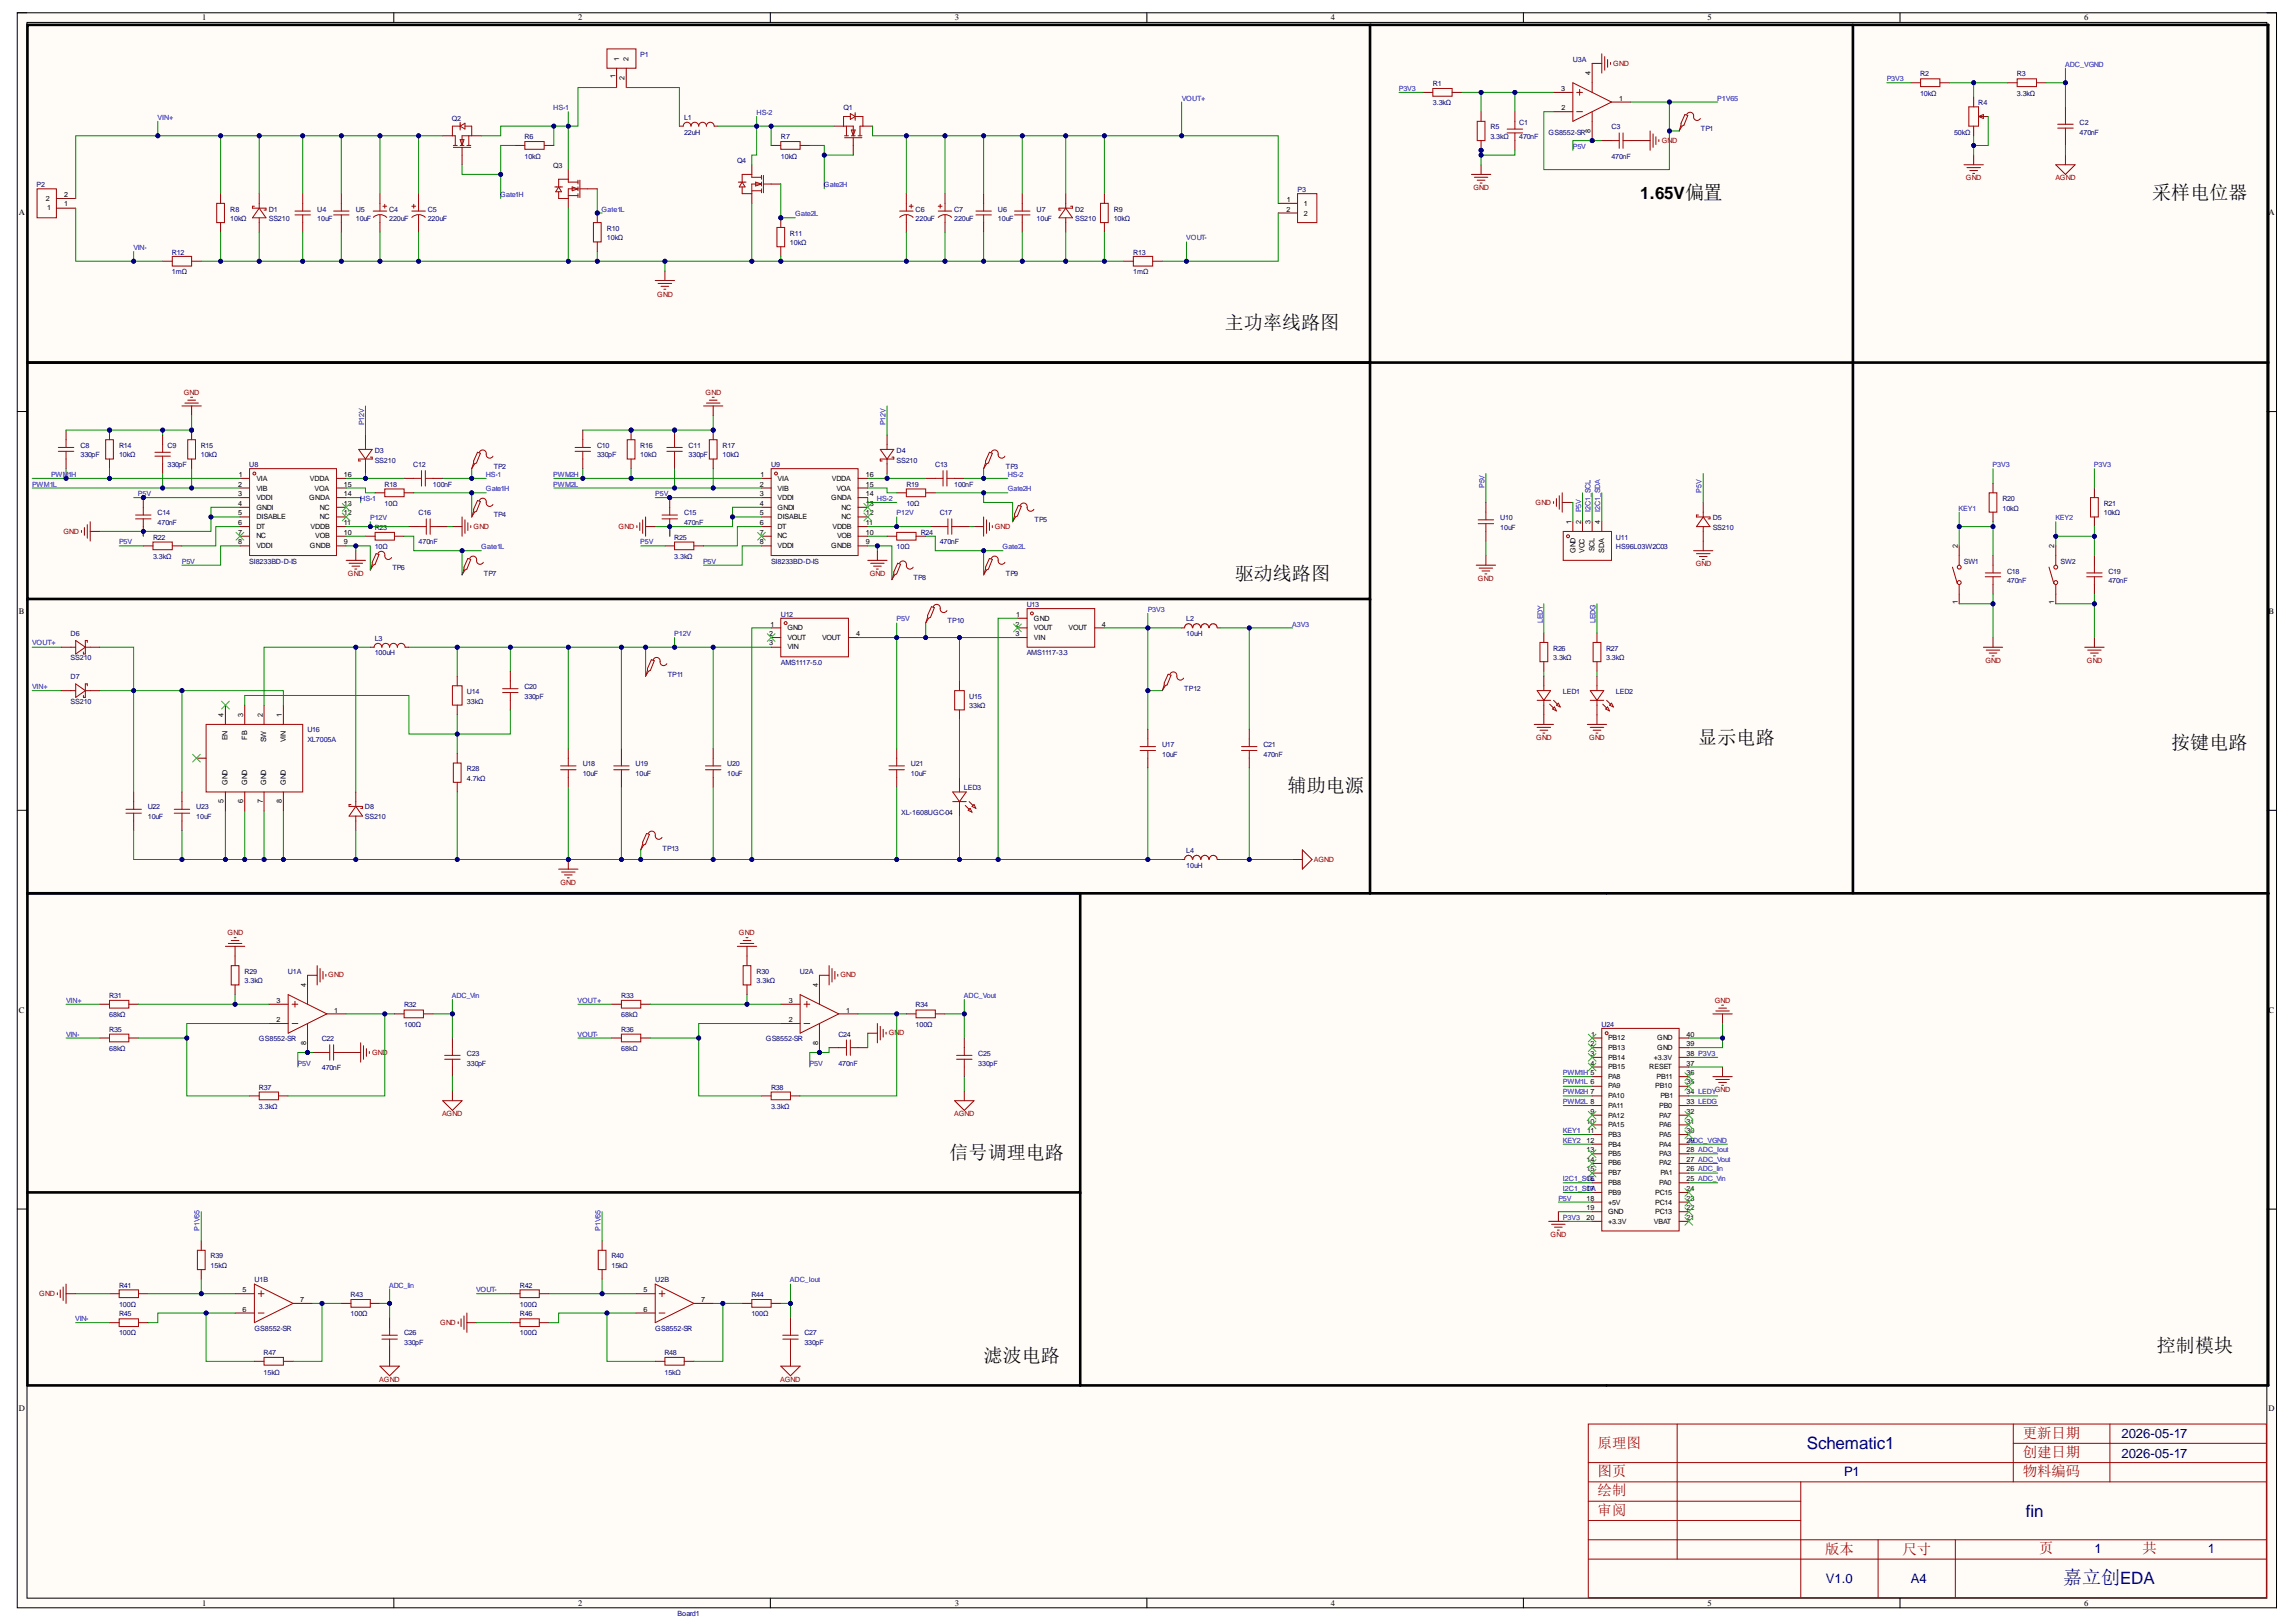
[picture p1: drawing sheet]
<svg xmlns="http://www.w3.org/2000/svg" width="297mm" height="210mm" viewBox="0 0 297 210" stroke-linecap="round" stroke-linejoin="round" font-family="sans-serif">
<defs><g id="words">
<g font-size="2.5">
<text x="278.4" y="25.8">采样电位器</text>
<text x="158.5" y="42.6">主功率线路图</text>
<text x="159.7" y="75.1">驱动线路图</text>
<text x="219.7" y="96.3">显示电路</text>
<text x="280.9" y="97">按键电路</text>
<text x="166.6" y="102.6">辅助电源</text>
<text x="122.8" y="150">信号调理电路</text>
<text x="127.2" y="176.3">滤波电路</text>
<text x="279" y="175">控制模块</text>
</g>
<text font-size="2.5" fill="#000080" x="266.9" y="205">嘉立创EDA</text>
<text font-size="2.2" x="212.2" y="25.8">1.65V偏置</text>
<g font-size="2.2" fill="#000080">
<text x="233.8" y="187.5">Schematic1</text>
<text x="262.1" y="196.3">fin</text>
</g>
<g font-size="1.9" fill="#a00000">
<text x="206.7" y="187.4">原理图</text>
<text x="206.7" y="191.1">图页</text>
<text x="261.7" y="188.5">创建日期</text>
<text x="261.7" y="191.1">物料编码</text>
<text x="261.7" y="186.1">更新日期</text>
<text x="206.7" y="196.1">审阅</text>
<text x="206.7" y="193.5">绘制</text>
<text x="236.1" y="201">版本</text>
<text x="246.1" y="201">尺寸</text>
<text x="263.8" y="201">页</text>
<text x="277.2" y="201">共</text>
</g>
<g font-size="1.7" fill="#000080">
<text x="238.6" y="191.1">P1</text>
<text x="274.5" y="186.1">2026-05-17</text>
<text x="274.5" y="188.6">2026-05-17</text>
<text x="271" y="201">1</text>
<text x="285.6" y="201">1</text>
<text x="236.2" y="204.9">V1.0</text>
<text x="247.2" y="204.9">A4</text>
</g>
<g font-size="1.1">
<text x="26.1" y="2.6">1</text>
<text x="74.8" y="2.6">2</text>
<text x="123.5" y="2.6">3</text>
<text x="172.2" y="2.6">4</text>
<text x="220.9" y="2.6">5</text>
<text x="269.6" y="2.6">6</text>
<text x="2.5" y="27.8">A</text>
<text x="293.5" y="27.8">A</text>
<text x="2.5" y="79.5">B</text>
<text x="293.5" y="79.5">B</text>
<text x="2.5" y="131">C</text>
<text x="293.5" y="131">C</text>
<text x="2.5" y="182.6">D</text>
<text x="293.5" y="182.6">D</text>
<text x="26.1" y="207.8">1</text>
<text x="74.8" y="207.8">2</text>
<text x="123.5" y="207.8">3</text>
<text x="172.2" y="207.8">4</text>
<text x="220.9" y="207.8">5</text>
<text x="269.6" y="207.8">6</text>
</g>
<g font-size=".9">
<text x="79.6" y="10.1" transform="rotate(-90 79.6 10.1)">1</text>
<text x="80.1" y="7.9" transform="rotate(-90 80.1 7.9)">1</text>
<text x="80.8" y="10.3" transform="rotate(-90 80.8 10.3)">2</text>
<text x="81.3" y="7.9" transform="rotate(-90 81.3 7.9)">2</text>
<text x="202" y="11.7">3</text>
<text x="205.8" y="9.7" transform="rotate(-90 205.8 9.7)">4</text>
<text x="202" y="14.3">2</text>
<text x="205.8" y="17.2" transform="rotate(-90 205.8 17.2)">8</text>
<text x="209.5" y="13">1</text>
<text x="5.9" y="26">2</text>
<text x="6.1" y="27.2">1</text>
<text x="8.3" y="26.7">1</text>
<text x="8.3" y="25.5">2</text>
<text x="166.4" y="27.4">2</text>
<text x="166.5" y="26.1">1</text>
<text x="168.7" y="26.6">1</text>
<text x="168.7" y="27.9">2</text>
<text x="30.8" y="63">2</text>
<text x="30.8" y="64.2">3</text>
<text x="30.8" y="65.4">4</text>
<text x="30.9" y="61.7">1</text>
<text x="33.2" y="62.2">VIA</text>
<text x="33.2" y="63.5">VIB</text>
<text x="33.2" y="64.7">VDDI</text>
<text x="33.2" y="65.9">GNDI</text>
<text x="40" y="64.7">GNDA</text>
<text x="40.1" y="62.2">VDDA</text>
<text x="40.7" y="63.5">VOA</text>
<text x="41.4" y="65.9">NC</text>
<text x="44.5" y="65.4">13</text>
<text x="44.5" y="64.2">14</text>
<text x="44.5" y="63">15</text>
<text x="44.5" y="61.7">16</text>
<text x="98.3" y="63">2</text>
<text x="98.3" y="64.2">3</text>
<text x="98.3" y="65.4">4</text>
<text x="98.4" y="61.7">1</text>
<text x="100.6" y="62.2">VIA</text>
<text x="100.6" y="63.5">VIB</text>
<text x="100.6" y="64.7">VDDI</text>
<text x="100.6" y="65.9">GNDI</text>
<text x="107.5" y="64.7">GNDA</text>
<text x="107.6" y="62.2">VDDA</text>
<text x="108.2" y="63.5">VOA</text>
<text x="108.9" y="65.9">NC</text>
<text x="112" y="65.4">13</text>
<text x="112" y="64.2">14</text>
<text x="112" y="63">15</text>
<text x="112" y="61.7">16</text>
<text x="30.8" y="66.7">5</text>
<text x="30.8" y="68">6</text>
<text x="30.8" y="69.2">7</text>
<text x="30.8" y="70.4">8</text>
<text x="33.2" y="67.2">DISABLE</text>
<text x="33.2" y="68.5">DT</text>
<text x="33.2" y="69.7">NC</text>
<text x="33.2" y="70.9">VDDI</text>
<text x="40.1" y="70.9">GNDB</text>
<text x="40.2" y="68.5">VDDB</text>
<text x="40.8" y="69.7">VOB</text>
<text x="41.4" y="67.2">NC</text>
<text x="44.5" y="70.4">9</text>
<text x="44.5" y="69.2">10</text>
<text x="44.5" y="68">11</text>
<text x="44.5" y="66.7">12</text>
<text x="98.3" y="66.7">5</text>
<text x="98.3" y="68">6</text>
<text x="98.3" y="69.2">7</text>
<text x="98.3" y="70.4">8</text>
<text x="100.6" y="67.2">DISABLE</text>
<text x="100.6" y="68.5">DT</text>
<text x="100.6" y="69.7">NC</text>
<text x="100.6" y="70.9">VDDI</text>
<text x="107.5" y="70.9">GNDB</text>
<text x="107.7" y="68.5">VDDB</text>
<text x="108.3" y="69.7">VOB</text>
<text x="108.9" y="67.2">NC</text>
<text x="112" y="70.4">9</text>
<text x="112" y="69.2">10</text>
<text x="112" y="68">11</text>
<text x="112" y="66.7">12</text>
<text x="203.3" y="67.8" transform="rotate(-90 203.3 67.8)">1</text>
<text x="203.8" y="71.6" transform="rotate(-90 203.8 71.6)">GND</text>
<text x="204.6" y="67.8" transform="rotate(-90 204.6 67.8)">2</text>
<text x="205" y="71.5" transform="rotate(-90 205 71.5)">VCC</text>
<text x="205.8" y="67.8" transform="rotate(-90 205.8 67.8)">3</text>
<text x="206.3" y="71.4" transform="rotate(-90 206.3 71.4)">SCL</text>
<text x="207" y="67.8" transform="rotate(-90 207 67.8)">4</text>
<text x="207.5" y="71.5" transform="rotate(-90 207.5 71.5)">SDA</text>
<text x="253.3" y="70.9" transform="rotate(-90 253.3 70.9)">2</text>
<text x="265.7" y="70.9" transform="rotate(-90 265.7 70.9)">2</text>
<text x="99.5" y="82.3">2</text>
<text x="99.5" y="83.5">3</text>
<text x="99.7" y="81.1">1</text>
<text x="101.9" y="81.6">GND</text>
<text x="101.9" y="82.9">VOUT</text>
<text x="106.3" y="82.9">VOUT</text>
<text x="110.7" y="82.3">4</text>
<text x="131.4" y="81.1">2</text>
<text x="131.4" y="82.3">3</text>
<text x="131.5" y="79.8">1</text>
<text x="133.8" y="80.3">GND</text>
<text x="133.8" y="81.6">VOUT</text>
<text x="133.8" y="82.9">VIN</text>
<text x="138.2" y="81.6">VOUT</text>
<text x="142.6" y="81.1">4</text>
<text x="253.3" y="78.2" transform="rotate(-90 253.3 78.2)">1</text>
<text x="265.7" y="78.2" transform="rotate(-90 265.7 78.2)">1</text>
<text x="101.9" y="84">VIN</text>
<text x="28.9" y="92.7" transform="rotate(-90 28.9 92.7)">4</text>
<text x="29.4" y="95.8" transform="rotate(-90 29.4 95.8)">EN</text>
<text x="31.5" y="92.7" transform="rotate(-90 31.5 92.7)">3</text>
<text x="32" y="95.7" transform="rotate(-90 32 95.7)">FB</text>
<text x="34" y="92.7" transform="rotate(-90 34 92.7)">2</text>
<text x="36.5" y="92.7" transform="rotate(-90 36.5 92.7)">1</text>
<text x="29.4" y="101.6" transform="rotate(-90 29.4 101.6)">GND</text>
<text x="32" y="101.6" transform="rotate(-90 32 101.6)">GND</text>
<text x="34.4" y="101.6" transform="rotate(-90 34.4 101.6)">GND</text>
<text x="34.4" y="96" transform="rotate(-90 34.4 96)">SW</text>
<text x="37" y="101.6" transform="rotate(-90 37 101.6)">GND</text>
<text x="37" y="96" transform="rotate(-90 37 96)">VIN</text>
<text x="28.9" y="103.9" transform="rotate(-90 28.9 103.9)">5</text>
<text x="31.5" y="103.9" transform="rotate(-90 31.5 103.9)">6</text>
<text x="34" y="103.9" transform="rotate(-90 34 103.9)">7</text>
<text x="36.5" y="103.9" transform="rotate(-90 36.5 103.9)">8</text>
<text x="35.8" y="129.8">3</text>
<text x="39.6" y="127.7" transform="rotate(-90 39.6 127.7)">4</text>
<text x="43.2" y="131">1</text>
<text x="102" y="129.8">3</text>
<text x="105.8" y="127.7" transform="rotate(-90 105.8 127.7)">4</text>
<text x="109.5" y="131">1</text>
<text x="35.8" y="132.2">2</text>
<text x="39.6" y="135.2" transform="rotate(-90 39.6 135.2)">8</text>
<text x="102" y="132.2">2</text>
<text x="105.8" y="135.2" transform="rotate(-90 105.8 135.2)">8</text>
<text x="205.8" y="135.4">2</text>
<text x="205.8" y="136.6">3</text>
<text x="205.8" y="137.9">4</text>
<text x="205.8" y="134.2">1</text>
<text x="208" y="134.6">PB12</text>
<text x="208" y="135.9">PB13</text>
<text x="208" y="137.1">PB14</text>
<text x="214" y="137.1">+3.3V</text>
<text x="214.4" y="135.9">GND</text>
<text x="214.4" y="134.6">GND</text>
<text x="218.2" y="137.9">37</text>
<text x="218.2" y="136.6">38 P3V3</text>
<text x="218.2" y="135.4">39</text>
<text x="218.2" y="134.2">40</text>
<text x="208" y="138.4">PB15</text>
<text x="208" y="139.7">PA8</text>
<text x="208" y="140.9">PA9</text>
<text x="208" y="142.1">PA10</text>
<text x="208" y="143.4">PA11</text>
<text x="213.4" y="138.4">RESET</text>
<text x="214.1" y="140.9">PB10</text>
<text x="214.3" y="139.7">PB11</text>
<text x="214.6" y="143.4">PB0</text>
<text x="214.8" y="142.1">PB1</text>
<text x="218.2" y="142.9">33 LEDG</text>
<text x="218.2" y="141.6">34 LEDY</text>
<text x="218.2" y="140.3">35</text>
<text x="218.2" y="139.2">36</text>
<text x="205.2" y="145.4">10</text>
<text x="205.2" y="147.9">12</text>
<text x="205.2" y="149.1">13</text>
<text x="205.3" y="146.6">11</text>
<text x="205.8" y="144.1">9</text>
<text x="208" y="144.7">PA12</text>
<text x="208" y="145.8">PA15</text>
<text x="208" y="147.1">PB3</text>
<text x="208" y="148.4">PB4</text>
<text x="208" y="149.6">PB5</text>
<text x="214.6" y="149.6">PA3</text>
<text x="214.6" y="148.4">PA4</text>
<text x="214.6" y="147.1">PA5</text>
<text x="214.6" y="145.8">PA6</text>
<text x="214.6" y="144.7">PA7</text>
<text x="218.2" y="149.1">28 ADC_Iout</text>
<text x="218.2" y="147.9">2A9DC_VGND</text>
<text x="218.2" y="146.6">30</text>
<text x="218.2" y="145.4">31</text>
<text x="218.2" y="144.1">32</text>
<text x="205.2" y="150.4">14</text>
<text x="205.2" y="151.6">15</text>
<text x="205.2" y="155.4">18</text>
<text x="208" y="150.8">PB6</text>
<text x="208" y="152.1">PB7</text>
<text x="208" y="153.4">PB8</text>
<text x="208" y="154.6">PB9</text>
<text x="208" y="155.9">+5V</text>
<text x="214.1" y="155.9">PC14</text>
<text x="214.1" y="154.6">PC15</text>
<text x="214.6" y="153.4">PA0</text>
<text x="214.6" y="150.8">PA2</text>
<text x="214.8" y="152.1">PA1</text>
<text x="218.2" y="155.4">23</text>
<text x="218.2" y="154.1">24</text>
<text x="218.2" y="152.9">25 ADC_Vin</text>
<text x="218.2" y="151.6">26 ADC_Iin</text>
<text x="218.2" y="150.4">27 ADC_Vout</text>
<text x="205.2" y="156.6">19</text>
<text x="205.2" y="157.8">20</text>
<text x="208" y="157.1">GND</text>
<text x="208" y="158.4">+3.3V</text>
<text x="214" y="158.4">VBAT</text>
<text x="214.1" y="157.1">PC13</text>
<text x="218.2" y="157.8">21</text>
<text x="218.2" y="156.6">22</text>
<text x="31.4" y="167.2">5</text>
<text x="83.3" y="167.2">5</text>
<text x="31.4" y="169.8">6</text>
<text x="38.8" y="168.5">7</text>
<text x="83.3" y="169.8">6</text>
<text x="90.7" y="168.5">7</text>
</g>
<g font-size=".9" fill="#000080">
<text x="82.8" y="7.4">P1</text>
<text x="185.4" y="11.2">R1</text>
<text x="203.5" y="8">U3A</text>
<text x="248.4" y="9.9">R2</text>
<text x="260.9" y="9.9">R3</text>
<text x="58.5" y="15.6">Q2</text>
<text x="88.5" y="15.5">L1</text>
<text x="88.5" y="17.4">22uH</text>
<text x="109.1" y="14.3">Q1</text>
<text x="185.4" y="13.6">3.3kΩ</text>
<text x="192.8" y="16.7">R5</text>
<text x="196.5" y="16.1">C1</text>
<text x="200.3" y="17.4">GS8552-SR</text>
<text x="208.5" y="16.7">C3</text>
<text x="220.1" y="17">TP1</text>
<text x="248.4" y="12.4">10kΩ</text>
<text x="252.8" y="17.4">50kΩ</text>
<text x="255.9" y="13.6">R4</text>
<text x="260.9" y="12.4">3.3kΩ</text>
<text x="269" y="16.1">C2</text>
<text x="269" y="17.4">470nF</text>
<text x="67.9" y="18">R6</text>
<text x="67.9" y="20.5">10kΩ</text>
<text x="71.6" y="21.7">Q3</text>
<text x="95.3" y="21.1">Q4</text>
<text x="101" y="18">R7</text>
<text x="101" y="20.5">10kΩ</text>
<text x="192.8" y="18">3.3kΩ</text>
<text x="196.5" y="18">470nF</text>
<text x="208.5" y="20.5">470nF</text>
<text x="4.7" y="24.3">P2</text>
<text x="29.8" y="27.4">R8</text>
<text x="29.8" y="28.7">10kΩ</text>
<text x="34.8" y="27.4">D1</text>
<text x="34.8" y="28.7">SS210</text>
<text x="41" y="27.4">U4</text>
<text x="41" y="28.7">10uF</text>
<text x="46" y="27.4">U5</text>
<text x="46" y="28.7">10uF</text>
<text x="50.3" y="27.4">C4</text>
<text x="50.3" y="28.7">220uF</text>
<text x="55.3" y="27.4">C5</text>
<text x="55.3" y="28.7">220uF</text>
<text x="78.5" y="29.8">R10</text>
<text x="118.4" y="27.4">C6</text>
<text x="118.4" y="28.7">220uF</text>
<text x="123.4" y="27.4">C7</text>
<text x="123.4" y="28.7">220uF</text>
<text x="129.1" y="27.4">U6</text>
<text x="129.1" y="28.7">10uF</text>
<text x="134.1" y="27.4">U7</text>
<text x="134.1" y="28.7">10uF</text>
<text x="139.1" y="27.4">D2</text>
<text x="139.1" y="28.7">SS210</text>
<text x="144.1" y="27.4">R9</text>
<text x="144.1" y="28.7">10kΩ</text>
<text x="167.9" y="24.9">P3</text>
<text x="22.3" y="33">R12</text>
<text x="22.3" y="35.5">1mΩ</text>
<text x="78.5" y="31.1">10kΩ</text>
<text x="102.2" y="30.5">R11</text>
<text x="102.2" y="31.7">10kΩ</text>
<text x="146.6" y="33">R13</text>
<text x="146.6" y="35.5">1mΩ</text>
<text x="10.4" y="58">C8</text>
<text x="10.4" y="59.2">330pF</text>
<text x="15.4" y="58">R14</text>
<text x="15.4" y="59.2">10kΩ</text>
<text x="21.7" y="58">C9</text>
<text x="26" y="58">R15</text>
<text x="26" y="59.2">10kΩ</text>
<text x="48.5" y="58.6">D3</text>
<text x="48.5" y="59.9">SS210</text>
<text x="77.2" y="58">C10</text>
<text x="77.2" y="59.2">330pF</text>
<text x="82.8" y="58">R16</text>
<text x="82.8" y="59.2">10kΩ</text>
<text x="89.1" y="58">C11</text>
<text x="89.1" y="59.2">330pF</text>
<text x="93.5" y="58">R17</text>
<text x="93.5" y="59.2">10kΩ</text>
<text x="116" y="58.6">D4</text>
<text x="116" y="59.9">SS210</text>
<text x="21.7" y="60.4">330pF</text>
<text x="32.2" y="60.4">U8</text>
<text x="49.7" y="63">R18</text>
<text x="49.7" y="65.4">10Ω</text>
<text x="53.5" y="60.4">C12</text>
<text x="56" y="63">100nF</text>
<text x="63.9" y="60.7">TP2</text>
<text x="99.7" y="60.4">U9</text>
<text x="117.3" y="63">R19</text>
<text x="117.3" y="65.4">10Ω</text>
<text x="121" y="60.4">C13</text>
<text x="123.4" y="63">100nF</text>
<text x="130.1" y="60.7">TP3</text>
<text x="259.1" y="64.8">R20</text>
<text x="272.2" y="65.4">R21</text>
<text x="19.8" y="69.8">R22</text>
<text x="20.4" y="66.7">C14</text>
<text x="20.4" y="68">470nF</text>
<text x="48.5" y="68.6">R23</text>
<text x="48.5" y="71.1">10Ω</text>
<text x="54.1" y="66.7">C16</text>
<text x="54.1" y="70.4">470nF</text>
<text x="63.9" y="67">TP4</text>
<text x="87.2" y="69.8">R25</text>
<text x="88.5" y="66.7">C15</text>
<text x="88.5" y="68">470nF</text>
<text x="116" y="71.1">10Ω</text>
<text x="119.1" y="69.2">R24</text>
<text x="121.6" y="66.7">C17</text>
<text x="121.6" y="70.4">470nF</text>
<text x="133.8" y="67.5">TP5</text>
<text x="194.1" y="67.3">U10</text>
<text x="194.1" y="68.6">10uF</text>
<text x="209.1" y="69.8">U11</text>
<text x="209.1" y="71.1">HS96L03W2C03</text>
<text x="221.6" y="67.3">D5</text>
<text x="221.6" y="68.6">SS210</text>
<text x="259.1" y="66.1">10kΩ</text>
<text x="272.2" y="66.7">10kΩ</text>
<text x="19.8" y="72.3">3.3kΩ</text>
<text x="32.2" y="73">SI8233BD-D-IS</text>
<text x="50.8" y="73.8">TP6</text>
<text x="62.6" y="74.5">TP7</text>
<text x="87.2" y="72.3">3.3kΩ</text>
<text x="99.7" y="73">SI8233BD-D-IS</text>
<text x="118.2" y="75.1">TP8</text>
<text x="130.1" y="74.5">TP9</text>
<text x="254.1" y="73">SW1</text>
<text x="259.7" y="74.2">C18</text>
<text x="259.7" y="75.4">470nF</text>
<text x="266.6" y="73">SW2</text>
<text x="272.8" y="74.2">C19</text>
<text x="272.8" y="75.4">470nF</text>
<text x="9.1" y="82.3">D6</text>
<text x="48.5" y="82.9">L3</text>
<text x="101" y="79.8">U12</text>
<text x="122.6" y="80.7">TP10</text>
<text x="132.8" y="78.5">U13</text>
<text x="153.5" y="80.4">L2</text>
<text x="153.5" y="82.3">10uH</text>
<text x="9.1" y="87.9">D7</text>
<text x="9.1" y="85.5">SS210</text>
<text x="48.5" y="84.8">100uH</text>
<text x="60.4" y="89.8">U14</text>
<text x="67.9" y="89.2">C20</text>
<text x="86.4" y="87.6">TP11</text>
<text x="101" y="86.1">AMS1117-5.0</text>
<text x="132.8" y="84.8">AMS1117-3.3</text>
<text x="153.2" y="89.4">TP12</text>
<text x="200.9" y="84.2">R26</text>
<text x="200.9" y="85.5">3.3kΩ</text>
<text x="202.2" y="89.8">LED1</text>
<text x="207.8" y="84.2">R27</text>
<text x="207.8" y="85.5">3.3kΩ</text>
<text x="209.1" y="89.8">LED2</text>
<text x="9.1" y="91.1">SS210</text>
<text x="39.8" y="94.8">U16</text>
<text x="60.4" y="91.1">33kΩ</text>
<text x="67.9" y="90.5">330pF</text>
<text x="125.4" y="90.5">U15</text>
<text x="125.4" y="91.6">33kΩ</text>
<text x="39.8" y="96">XL7005A</text>
<text x="60.4" y="99.8">R28</text>
<text x="60.4" y="101">4.7kΩ</text>
<text x="75.4" y="99.2">U18</text>
<text x="75.4" y="100.4">10uF</text>
<text x="82.2" y="99.2">U19</text>
<text x="82.2" y="100.4">10uF</text>
<text x="94.1" y="99.2">U20</text>
<text x="94.1" y="100.4">10uF</text>
<text x="117.9" y="99.2">U21</text>
<text x="117.9" y="100.4">10uF</text>
<text x="150.3" y="96.6">U17</text>
<text x="150.3" y="97.9">10uF</text>
<text x="163.5" y="96.6">C21</text>
<text x="163.5" y="97.9">470nF</text>
<text x="19.1" y="104.7">U22</text>
<text x="19.1" y="106">10uF</text>
<text x="25.4" y="104.7">U23</text>
<text x="25.4" y="106">10uF</text>
<text x="47.2" y="104.7">D8</text>
<text x="47.2" y="106">SS210</text>
<text x="116.6" y="105.4">XL-1608UGC-04</text>
<text x="124.7" y="102.3">LED3</text>
<text x="85.7" y="110.1">TP13</text>
<text x="153.5" y="110.4">L4</text>
<text x="153.5" y="112.3">10uH</text>
<text x="14.1" y="129.2">R31</text>
<text x="14.1" y="131.6">68kΩ</text>
<text x="31.6" y="126.1">R29</text>
<text x="31.6" y="127.2">3.3kΩ</text>
<text x="37.2" y="126.1">U1A</text>
<text x="52.3" y="130.4">R32</text>
<text x="80.4" y="129.2">R33</text>
<text x="80.4" y="131.6">68kΩ</text>
<text x="97.9" y="126.1">R30</text>
<text x="97.9" y="127.2">3.3kΩ</text>
<text x="103.5" y="126.1">U2A</text>
<text x="118.4" y="130.4">R34</text>
<text x="14.1" y="133.5">R35</text>
<text x="14.1" y="136">68kΩ</text>
<text x="33.5" y="134.8">GS8552-SR</text>
<text x="41.6" y="134.8">C22</text>
<text x="52.3" y="132.9">100Ω</text>
<text x="60.4" y="136.6">C23</text>
<text x="60.4" y="137.9">330pF</text>
<text x="80.4" y="133.5">R36</text>
<text x="80.4" y="136">68kΩ</text>
<text x="99.1" y="134.8">GS8552-SR</text>
<text x="108.5" y="134.2">C24</text>
<text x="108.5" y="137.9">470nF</text>
<text x="118.4" y="132.9">100Ω</text>
<text x="126.6" y="136.6">C25</text>
<text x="126.6" y="137.9">330pF</text>
<text x="207.2" y="132.9">U24</text>
<text x="33.5" y="141">R37</text>
<text x="33.5" y="143.5">3.3kΩ</text>
<text x="41.6" y="138.5">470nF</text>
<text x="99.7" y="141">R38</text>
<text x="99.7" y="143.5">3.3kΩ</text>
<text x="15.4" y="166.6">R41</text>
<text x="27.2" y="162.8">R39</text>
<text x="27.2" y="164.1">15kΩ</text>
<text x="32.9" y="166">U1B</text>
<text x="45.3" y="167.8">R43</text>
<text x="67.3" y="166.6">R42</text>
<text x="79.1" y="162.8">R40</text>
<text x="79.1" y="164.1">15kΩ</text>
<text x="84.8" y="166">U2B</text>
<text x="97.2" y="167.8">R44</text>
<text x="15.4" y="169.1">100Ω</text>
<text x="15.4" y="170.4">R45</text>
<text x="15.4" y="172.8">100Ω</text>
<text x="32.9" y="172.2">GS8552-SR</text>
<text x="45.3" y="170.4">100Ω</text>
<text x="52.3" y="172.8">C26</text>
<text x="67.3" y="169.1">100Ω</text>
<text x="67.3" y="170.4">R46</text>
<text x="67.3" y="172.8">100Ω</text>
<text x="84.8" y="172.2">GS8552-SR</text>
<text x="97.2" y="170.4">100Ω</text>
<text x="104.1" y="172.8">C27</text>
<text x="34.1" y="175.3">R47</text>
<text x="34.1" y="177.9">15kΩ</text>
<text x="52.3" y="174.1">330pF</text>
<text x="86" y="175.3">R48</text>
<text x="86" y="177.9">15kΩ</text>
<text x="104.1" y="174.1">330pF</text>
<text x="87.6" y="209.1">Board1</text>
</g>
<g font-size=".9" fill="#00f">
<text x="181" y="11.7">P3V3</text>
<text x="244.1" y="10.5">P3V3</text>
<text x="267.2" y="8.6">ADC_VGND</text>
<text x="20.4" y="15.5">VIN+</text>
<text x="71.6" y="14.3">HS-1</text>
<text x="97.9" y="14.9">HS-2</text>
<text x="152.9" y="13">VOUT+</text>
<text x="222.2" y="13">P1V65</text>
<text x="203.5" y="19.3">P5V</text>
<text x="64.7" y="25.5">Gate1H</text>
<text x="77.8" y="27.4">Gate1L</text>
<text x="102.9" y="28">Gate2L</text>
<text x="106.6" y="24.3">Gate2H</text>
<text x="17.3" y="32.4">VIN-</text>
<text x="153.5" y="31.1">VOUT-</text>
<text x="47.1" y="55" transform="rotate(-90 47.1 55)">P12V</text>
<text x="114.6" y="55" transform="rotate(-90 114.6 55)">P12V</text>
<text x="4.1" y="63">PWM1L</text>
<text x="6.6" y="61.7">PWM1H</text>
<text x="17.9" y="64.2">P5V</text>
<text x="46.6" y="64.8">HS-1</text>
<text x="62.9" y="61.7">HS-1</text>
<text x="62.9" y="63.6">Gate1H</text>
<text x="71.6" y="63">PWM2L</text>
<text x="71.6" y="61.7">PWM2H</text>
<text x="84.8" y="64.2">P5V</text>
<text x="113.5" y="64.8">HS-2</text>
<text x="130.4" y="63.6">Gate2H</text>
<text x="130.4" y="61.7">HS-2</text>
<text x="192.1" y="63.2" transform="rotate(-90 192.1 63.2)">P5V</text>
<text x="220.1" y="63.7" transform="rotate(-90 220.1 63.7)">P5V</text>
<text x="257.8" y="60.4">P3V3</text>
<text x="270.9" y="60.4">P3V3</text>
<text x="15.4" y="70.4">P5V</text>
<text x="47.9" y="67.3">P12V</text>
<text x="62.3" y="71.1">Gate1L</text>
<text x="82.8" y="70.4">P5V</text>
<text x="116" y="66.7">P12V</text>
<text x="129.7" y="71.1">Gate2L</text>
<text x="204.6" y="66.3" transform="rotate(-90 204.6 66.3)">P5V</text>
<text x="205.8" y="66.3" transform="rotate(-90 205.8 66.3)">I2C1_SCL</text>
<text x="207" y="66.3" transform="rotate(-90 207 66.3)">I2C1_SDA</text>
<text x="253.4" y="66.1">KEY1</text>
<text x="265.9" y="67.3">KEY2</text>
<text x="23.5" y="73">P5V</text>
<text x="90.9" y="73">P5V</text>
<text x="4.1" y="83.5">VOUT+</text>
<text x="87.2" y="82.3">P12V</text>
<text x="116" y="80.4">P5V</text>
<text x="148.5" y="79.2">P3V3</text>
<text x="167.2" y="81.1">A3V3</text>
<text x="199.6" y="80.7" transform="rotate(-90 199.6 80.7)">LEDY</text>
<text x="206.4" y="80.7" transform="rotate(-90 206.4 80.7)">LEDG</text>
<text x="4.1" y="89.2">VIN+</text>
<text x="8.5" y="129.8">VIN+</text>
<text x="58.5" y="129.2">ADC_Vin</text>
<text x="74.7" y="129.8">VOUT+</text>
<text x="124.7" y="129.2">ADC_Vout</text>
<text x="8.5" y="134.2">VIN-</text>
<text x="38.5" y="137.9">P5V</text>
<text x="74.7" y="134.2">VOUT-</text>
<text x="104.7" y="137.9">P5V</text>
<text x="202.2" y="139.2">PWM1H 5</text>
<text x="202.2" y="140.3">PWM1L 6</text>
<text x="202.2" y="141.6">PWM2H 7</text>
<text x="202.2" y="142.9">PWM2L 8</text>
<text x="202.2" y="146.6">KEY1</text>
<text x="202.2" y="147.9">KEY2</text>
<text x="201.6" y="155.4">P5V</text>
<text x="202.2" y="152.9">I2C1_S16</text>
<text x="202.2" y="154.1">I2C1_S17</text>
<text x="205.3" y="152.9">CL</text>
<text x="205.3" y="154.1">DA</text>
<text x="25.8" y="159.3" transform="rotate(-90 25.8 159.3)">P1V65</text>
<text x="77.7" y="159.3" transform="rotate(-90 77.7 159.3)">P1V65</text>
<text x="202.2" y="157.8">P3V3</text>
<text x="50.3" y="166.6">ADC_Iin</text>
<text x="61.6" y="167.2">VOUT-</text>
<text x="102.2" y="166">ADC_Iout</text>
<text x="9.7" y="170.9">VIN-</text>
</g>
<g font-size=".9" fill="#800">
<text x="208.7" y="8.5">GND</text>
<text x="215" y="18.5">GND</text>
<text x="254.3" y="23.3">GND</text>
<text x="265.9" y="23.3">AGND</text>
<text x="190.6" y="24.6">GND</text>
<text x="85" y="38.4">GND</text>
<text x="23.8" y="51.1">GND</text>
<text x="91.3" y="51.1">GND</text>
<text x="198.7" y="65.4">GND</text>
<text x="8.2" y="69.1">GND</text>
<text x="61.3" y="68.5">GND</text>
<text x="80" y="68.5">GND</text>
<text x="128.7" y="68.5">GND</text>
<text x="45" y="74.6">GND</text>
<text x="112.5" y="74.6">GND</text>
<text x="191.2" y="75.2">GND</text>
<text x="219.4" y="73.3">GND</text>
<text x="256.9" y="85.8">GND</text>
<text x="270" y="85.8">GND</text>
<text x="198.7" y="95.8">GND</text>
<text x="205.6" y="95.8">GND</text>
<text x="170" y="111.5">AGND</text>
<text x="72.5" y="114.6">GND</text>
<text x="29.4" y="121">GND</text>
<text x="95.6" y="121">GND</text>
<text x="42.5" y="126.5">GND</text>
<text x="108.7" y="126.5">GND</text>
<text x="221.8" y="129.8">GND</text>
<text x="48.1" y="136.5">GND</text>
<text x="115" y="134">GND</text>
<text x="221.8" y="141.4">GND</text>
<text x="57.2" y="144.5">AGND</text>
<text x="123.4" y="144.5">AGND</text>
<text x="200.6" y="160.1">GND</text>
<text x="5.1" y="167.7">GND</text>
<text x="56.9" y="171.5">GND</text>
<text x="49.1" y="178.8">AGND</text>
<text x="100.9" y="178.8">AGND</text>
</g>
</g></defs>
<path d="M2.2 1.7h292.3v206.4h-292.3z" fill-rule="evenodd" fill="#fffcf8"/>
<path d="M2.2 1.7h292.3v206.4h-292.3z" fill="none" stroke="#000" stroke-width=".13"/>
<path d="M3.5 2.9h289.8v203.9h-289.8z" fill-rule="evenodd" fill="#fffcf8"/>
<g fill="none" stroke="#000" stroke-width=".13">
<path d="M2.2 1.6h1.3M3.5 2.9h289.8v203.9h-289.8zM50.9 1.6v1.3M99.7 1.6v1.3M148.4 1.6v1.3M197.1 1.7v1.2M245.8 1.7v1.2M293.3 1.7h1.2v1.2M2.2 53.3h1.3M293.3 53.3h1.2M2.2 104.9h1.3M293.3 104.9h1.2"/>
<path d="M2.2 156.5h1.3M293.3 156.5h1.2M51 206.8v1.3M99.7 206.8v1.3M148.4 206.8v1.3M197.1 206.8v1.3M245.8 206.8v1.3M294.5 206.8v1.3"/>
</g>
<g fill="none" stroke="#a00000" stroke-width=".13">
<path d="M58.7 19.1h2.2M58.7 18.8h.5M59.5 18.1h.5l-.2 .7zM59.5 16.3l.7-.4v.8zM59.5 16.3h-1v1.3h.4v1.2M59.5 18.8h.5M59.5 15.8v1M59.8 19.1v1M60.2 16.3h.8v1.3h-1.2v1.2M60.4 18.8h.5M60.7 17.6v1.2M88.4 16.3a.5 .5 0 0 1 .5-.5 .5 .5 0 0 1 .5 .5 .5 .5 0 0 1 .5-.5 .5 .5 0 0 1 .5 .5 .5 .5 0 0 1 .5-.5 .5 .5 0 0 1 .5 .5 .5 .5 0 0 1 .5-.5 .5 .5 0 0 1 .5 .5"/>
<path d="M22.3 33.2h2.5v1.2h-2.5zM32.9 26.7h-.2v.2h1.7v.3h-.2M33.5 26.9l.9 1.3h-1.7zM33.5 26.3v.6M33.5 28.2v.6M48.3 27.3h1.7M48.3 28.1a1.24 1.24 0 0 1 1.7 0M49.2 26.3v1M49.2 27.8v1M49.5 26.7h.5M49.8 26.4v.5M53.3 26.7h.5"/>
<path d="M53.3 27.3h1.7M53.5 26.4v.5M54.2 26.3v1M54.2 27.8v1M55 28.1a1.24 1.24 0 0 0-1.7 0M116.4 27.3h1.7M116.4 28.1a1.24 1.24 0 0 1 1.7 0M117.3 26.3v1M117.3 27.8v1M117.6 26.7h.5M117.9 26.4v.5M121.4 26.7h.5"/>
<path d="M121.4 27.3h1.7M121.6 26.4v.5M122.3 26.3v1M122.3 27.8v1M123.1 28.1a1.24 1.24 0 0 0-1.7 0M137.9 26.9l.9 1.3h-1.8zM137.9 26.3v.6M137.9 28.2v.6M138.5 26.7h.3v.2h-1.8v.3h.3M146.6 33.2h2.5v1.2h-2.5zM46.4 58.2h1.8l-.9 1.2zM47.3 57.5v.7"/>
<path d="M47.3 59.4v.6M47.9 59.2h.3v.2h-1.8v.3h.3M113.9 58.2h1.7l-.8 1.2zM114.8 57.5v.7M114.8 59.4v.6M115.4 59.2h.2v.2h-1.7v.3h.2M32.3 60.7h11.2v11.2h-11.2zM99.8 60.7h11.2v11.2h-11.2zM132.9 78.8h8.7v5h-8.7zM9.2 89.4h.6M9.2 83.8h.6M9.8 88.5l1.2 .9-1.2 .8z"/>
<path d="M9.8 82.9l1.2 .9-1.2 .8zM11 89.4h.7M11 83.8h.7M11.3 83.1v-.2h-.3v1.7h-.2v-.2M11.3 88.7v-.2h-.3v1.7h-.2v-.2M26.7 93.7h12.5v8.8h-12.5zM48.4 83.8a.5 .5 0 0 1 .5-.5 .5 .5 0 0 1 .5 .5 .5 .5 0 0 1 .5-.5 .5 .5 0 0 1 .5 .5 .5 .5 0 0 1 .5-.5 .5 .5 0 0 1 .5 .5 .5 .5 0 0 1 .5-.5 .5 .5 0 0 1 .5 .5M101 80h8.8v5h-8.8zM153.3 81.2a.5 .5 0 0 1 .5-.5 .5 .5 0 0 1 .5 .6M154.3 81.2a.5 .5 0 0 1 .5-.5 .5 .5 0 0 1 .5 .5M155.4 81.2a.5 .5 0 0 1 .5-.5 .5 .5 0 0 1 .5 .5M156.5 81.2a.5 .5 0 0 1 .5-.5 .5 .5 0 0 1 .5 .5"/>
<path d="M45.4 104.1h-.2v.3h1.7v.2h-.2M46 104.4l.9 1.2h-1.7zM46 103.7v.7M46 105.6v.6M123.3 103.7h1.7M123.3 102.5h1.7l-.9 1.2zM124.1 101.9v.6M124.1 103.7v.7M124.9 104.2l.5 .5M125.3 104.9l.2-.3 .3 .5zM125.4 103.7l.5 .5M125.8 104.4l.2-.3 .3 .5z"/>
<path d="M153.3 111.2a.5 .5 0 0 1 .5-.5 .5 .5 0 0 1 .5 .5M154.3 111.2a.5 .5 0 0 1 .5-.5 .5 .5 0 0 1 .5 .5M155.4 111.2a.5 .5 0 0 1 .5-.5 .5 .5 0 0 1 .5 .5M156.5 111.2a.5 .5 0 0 1 .5-.5 .5 .5 0 0 1 .5 .5M205.5 184.3h87.7v22.5h-87.7zM205.5 194.3h27.5M205.5 191.8h87.7M205.5 199.3h87.7M205.5 196.8h27.5M205.5 189.3h87.7M217 184.3v17.5M233 191.8v15"/>
<path d="M243 199.3v7.5M253 199.3v7.5M260.5 184.3v7.5M260.5 186.8h32.7M273 184.3v7.5M205.5 201.8h87.7"/>
<circle cx="32.9" cy="61.3" r=".19"/>
<circle cx="100.4" cy="61.3" r=".19"/>
<circle cx="133.5" cy="79.4" r=".19"/>
<circle cx="101.6" cy="80.6" r=".19"/>
</g>
<g fill="none" stroke="#800" stroke-width=".13">
<path d="M57.3 17.6h1.2M61 17.6h1.3M87.9 16.3h.5M92.4 16.3h.5M21 33.8h1.3M24.8 33.8h1.2M33.5 25.1v1.2M33.5 28.8v1.3M49.2 25.1v1.2M49.2 28.8v1.3M54.2 25.1v1.2M54.2 28.8v1.3"/>
<path d="M59.8 20.1v1.2M84.8 36.3h2.5M85.1 36.7h1.8M85.5 37.1h1M85.9 37.4h.2M86 35.1v1.2M117.3 25.1v1.2M117.3 28.8v1.3M122.3 25.1v1.2M122.3 28.8v1.3M137.9 25.1v1.2M137.9 28.8v1.3"/>
<path d="M145.4 33.8h1.2M149.1 33.8h1.3M23.5 52.5h2.5M23.9 52.2h1.8M24.3 51.8h1M24.7 51.4h.2M24.8 52.5v1.3M47.3 56.3v1.2M91 52.5h2.5M91.4 52.2h1.7M91.8 51.8h1M92.1 51.4h.3"/>
<path d="M92.3 52.5v1.3M114.8 56.3v1.2M10.5 68.6v.3M10.9 68.3v1M11.3 67.9v1.7M11.7 67.5v2.5M11.7 68.8h1.2M31 61.9h1.3M31 63.2h1.3M31 64.4h1.3M31 65.7h1.3M31 66.9h1.3"/>
<path d="M31 68.1h1.3M31 69.4h1.3M31 70.6h1.3M43.5 61.9h1.3M43.5 63.2h1.3M43.5 64.4h1.3M43.5 65.7h1.3M43.5 66.9h1.3M43.5 68.1h1.3M43.5 69.4h1.3M43.5 70.6h1.3M44.8 72.5h2.5"/>
<path d="M45.2 72.9h1.7M45.5 73.3h1M45.9 73.6h.3M46 71.3v1.2M47.3 60v1.3M58.5 68.1h1.3M59.8 66.9v2.5M60.2 67.3v1.7M60.5 67.6v1M60.9 68v.3M82.4 68v.3M82.8 67.6v1"/>
<path d="M83.1 67.3v1.7M83.5 68.1h1.3M83.5 66.9v2.5M98.5 61.9h1.3M98.5 63.2h1.3M98.5 64.4h1.3M98.5 65.7h1.3M98.5 66.9h1.3M98.5 68.1h1.3M98.5 69.4h1.3M98.5 70.6h1.3M111 61.9h1.3"/>
<path d="M111 63.2h1.3M111 64.4h1.3M111 65.7h1.3M111 66.9h1.3M111 68.1h1.3M111 69.4h1.3M111 70.6h1.3M112.3 72.5h2.5M112.6 72.9h1.8M113 73.3h1M113.4 73.6h.2M113.5 71.3v1.2"/>
<path d="M114.8 60v1.3M126 68.1h1.3M127.3 66.9v2.5M127.6 67.3v1.7M128 67.6v1M128.4 68v.3M7.9 83.8h1.3M7.9 89.4h1.3M11.7 83.8h1.2M11.7 89.4h1.2M25.4 98.1h1.3M29.2 91.2v2.5"/>
<path d="M31.7 91.2v2.5M34.2 91.2v2.5M36.7 91.2v2.5M47.9 83.8h.5M52.4 83.8h.5M99.8 81.3h1.2M99.8 82.5h1.2M99.8 83.8h1.2M109.8 82.5h1.2M131.6 81.3h1.3M131.6 82.5h1.3M131.6 80h1.3"/>
<path d="M141.6 81.3h1.3M152.9 81.3h.3M157.5 81.3h.4M29.2 102.5v2.5M31.7 102.5v2.5M34.2 102.5v2.5M36.7 102.5v2.5M46 102.5v1.2M46 106.2v1.3M124.1 100.6v1.3M124.1 104.4v1.2M152.9 111.2h.3"/>
<path d="M157.5 111.2h.4"/>
</g>
<path d="M3.6 3.2h173.6v43.7h-173.6zM3.6 46.9h173.6v30.6h-173.6zM3.5 77.5v38.1h173.7v-38.1M3.5 115.6h136.3v38.7h-136.3zM3.6 154.3v25h136.2v-25" fill="none" stroke="#000" stroke-width=".34"/>
<circle cx="206" cy="18.2" r=".25" fill="#000080"/>
<circle cx="206" cy="18.2" r=".25" fill="none" stroke="#000080" stroke-width=".13"/>
<path d="M206 15.7v2.5" fill="none" stroke="#800" stroke-width=".13"/>
<circle cx="206" cy="18.2" r=".25" fill="#000080"/>
<circle cx="206" cy="18.2" r=".25" fill="none" stroke="#000080" stroke-width=".13"/>
<g fill="none" stroke="#800" stroke-width=".13">
<path d="M201 12h2.5M201 14.5h2.5M207.2 8.2h-1.2v2.5M207.2 7v2.5M207.6 7.3v1.8M208 7.7v1M208.4 8.1v.2M208.5 13.2h2.5M212.2 18.2h1.3M213.5 16.9v2.6M213.9 17.3v1.8M214.2 17.7v1"/>
<path d="M214.6 18.1v.2M255.3 12.6v1.2M255.3 16.3v1.3M256 15.1h1.2M190.4 22.6h2.5M190.7 22.9h1.8M191.1 23.3h1M191.5 23.7h.2M191.6 21.3v1.3M254.1 21.3h2.5M254.5 21.7h1.7M254.8 22.1h1"/>
<path d="M255.2 22.4h.3M255.3 20.1v1.2M266 21.3h2.5l-1.3 1.3zM267.2 20.1v1.2M191 73.1h2.5M191.4 73.5h1.7M191.7 73.9h1M192.1 74.3h.3M192.2 71.9v1.2M201 64.9v.2M201.4 64.5v1M201.7 64.2v1.7"/>
<path d="M202.1 63.8v2.5M202.1 65h1.3M203.5 67.5v1.3M204.7 67.5v1.3M206 67.5v1.3M207.2 67.5v1.3M219.1 71.3h2.5M219.5 71.6h1.7M219.9 72h.9M220.2 72.4h.3M220.4 65v1.3M220.4 68.8v2.5"/>
<path d="M253.5 70.6v1.3M253.5 76.9v1.2M266 70.6v1.3M266 76.9v1.2M198.5 93.7h2.5M198.9 94.1h1.7M199.2 94.5h1M199.6 94.9h.3M199.7 87.5v1.2M199.7 91.3v2.4M205.4 93.7h2.5M205.7 94.1h1.8"/>
<path d="M206.1 94.5h1M206.5 94.9h.2M206.6 87.5v1.2M206.6 91.3v2.4M72.3 112.5h2.5M72.6 112.8h1.8M73 113.2h1M73.4 113.6h.2M73.5 111.2v1.3M29.2 122.5h2.5M29.5 122.1h1.8M29.9 121.7h1"/>
<path d="M30.3 121.3h.2M30.4 122.5v1.2M39.8 126.2h1.2M41 125v2.5M41.4 125.3v1.8M41.8 125.7v1M42.2 126.1v.2M45.4 136.2h1.3M46.7 135v2.5M47 135.3v1.8M47.4 135.7v1M47.8 136.1v.2"/>
<path d="M95.4 122.5h2.5M95.8 122.1h1.7M96.1 121.7h1M96.5 121.3h.3M96.6 122.5v1.2M106 126.2h1.3M107.3 125v2.5M107.6 125.3v1.8M108 125.7v1M108.4 126.1v.2M112.3 133.7h1.2M113.5 132.5v2.5"/>
<path d="M113.9 132.8v1.8M114.3 133.2v1M114.6 133.6v.2M57.3 142.4h2.5l-1.3 1.3zM58.5 141.2v1.2M123.5 142.4h2.5l-1.2 1.3zM124.8 141.2v1.2M7.4 167.3v.2M7.8 166.9v1M8.2 166.5v1.8M8.5 166.2v2.5M8.5 167.4h1.3"/>
<path d="M49.2 176.8h2.5l-1.3 1.2zM50.4 175.5v1.3M59.3 171v.3M59.7 170.7v1M60 170.3v1.7M60.4 169.9v2.5M60.4 171.2h1.3M101 176.8h2.5l-1.2 1.2zM102.3 175.5v1.3"/>
</g>
<g fill="none" stroke="#a00000" stroke-width=".13">
<path d="M203.5 10.7l5 2.5-5 2.5zM204 12h.7M204 14.5h.7M204.4 11.6v.7M206 10.7v1.3M206 14.5v1.2M254.7 13.8h1.3v2.5h-1.3zM256 15.1l.6-.3v.5zM256.2 15.1h.6M61.8 58.5l.4 .2-.5 1.2-.3 .1-.4 .7 .3-1zM62 58.5a.46 .46 0 0 1 .6-.3 .46 .46 0 0 1 .3 .6M62.9 58.8a.46 .46 0 0 0 .3 .5 .46 .46 0 0 0 .6-.3"/>
<path d="M128 58.5l.4 .2-.5 1.2-.3 .1-.3 .7 .2-1zM128.2 58.5a.46 .46 0 0 1 .6-.3 .46 .46 0 0 1 .3 .6M129.1 58.8a.46 .46 0 0 0 .4 .5 .46 .46 0 0 0 .5-.3M48.7 71.6l.3 .2-.5 1.2-.2 .1-.4 .7 .3-1zM48.9 71.6a.46 .46 0 0 1 .6-.2 .46 .46 0 0 1 .3 .5 .46 .46 0 0 0 .3 .5 .46 .46 0 0 0 .6-.3M60.5 72.3l.4 .1-.5 1.2-.2 .2-.4 .6 .2-1zM60.8 72.3a.46 .46 0 0 1 .5-.3 .46 .46 0 0 1 .4 .5 .46 .46 0 0 0 .3 .5 .46 .46 0 0 0 .5-.2M61.8 64.8l.4 .1-.5 1.2-.3 .2-.4 .6 .3-1zM62 64.8a.46 .46 0 0 1 .6-.3 .46 .46 0 0 1 .3 .5 .46 .46 0 0 0 .3 .5 .46 .46 0 0 0 .6-.2M116.1 72.9l.4 .1-.5 1.3-.2 .1-.4 .6 .2-1zM116.4 72.9a.46 .46 0 0 1 .5-.3 .46 .46 0 0 1 .4 .5 .46 .46 0 0 0 .3 .5 .46 .46 0 0 0 .5-.2M128 72.3l.4 .1-.5 1.2-.3 .2-.3 .6 .2-1z"/>
<path d="M128.2 72.3a.46 .46 0 0 1 .6-.3 .46 .46 0 0 1 .3 .5 .46 .46 0 0 0 .4 .5 .46 .46 0 0 0 .5-.2M131.8 65.4l.3 .1-.5 1.3-.2 .1-.4 .6 .3-1zM132 65.4a.46 .46 0 0 1 .6-.3 .46 .46 0 0 1 .3 .6 .46 .46 0 0 0 .3 .4 .46 .46 0 0 0 .6-.2M202.2 68.8h6.3v3.7h-6.3zM219.7 66.7h-.2v.2h1.7v.2h-.2M220.4 66.9l.8 1.3h-1.7zM220.4 66.3v.6M220.4 68.2v.6M252.6 73.4l.6 2.1M253.5 71.9v1.2M253.5 75.6v1.3M265.1 73.4l.6 2.1"/>
<path d="M266 71.9v1.2M266 75.6v1.3M198.9 90.6h1.7M198.9 89.4h1.7l-.9 1.2zM199.7 88.7v.7M199.7 90.6v.7M200.5 91.1l.5 .5M201 90.6l.5 .5M201.1 91.5l.3 .5-.5-.3zM201.4 91.3l.2-.3 .3 .5zM205.7 90.6h1.8M205.7 89.4h1.8l-.9 1.2z"/>
<path d="M206.6 88.7v.7M206.6 90.6v.7M207.4 91.1l.5 .5M207.9 90.6l.5 .5M208 91.5l.2 .5-.5-.3zM208.2 91.3l.3-.3 .2 .5z"/>
<circle cx="202.9" cy="69.4" r=".19"/>
<circle cx="253.5" cy="75.4" r=".25"/>
<circle cx="253.5" cy="73.4" r=".25"/>
<circle cx="266" cy="75.4" r=".25"/>
<circle cx="266" cy="73.4" r=".25"/>
</g>
<path d="M177.2 3.2h116.2v176.1h-85.5M239.7 3.2v112.4M177.2 46.9h116.2M207.9 115.6h85.5" fill="none" stroke="#000" stroke-width=".34"/>
<circle cx="73.5" cy="111.2" r=".25" fill="#000080"/>
<circle cx="73.5" cy="111.2" r=".25" fill="none" stroke="#000080" stroke-width=".13"/>
<path d="M218 14.8l.4 .1-.5 1.3-.3 .1-.4 .6 .3-.9zM218.2 14.8a.46 .46 0 0 1 .6-.3 .46 .46 0 0 1 .3 .6 .46 .46 0 0 0 .3 .5 .46 .46 0 0 0 .6-.3M120.5 78.5l.4 .1-.5 1.3-.3 .1-.3 .6 .2-1zM120.8 78.5a.46 .46 0 0 1 .5-.3 .46 .46 0 0 1 .3 .6 .46 .46 0 0 0 .4 .5 .46 .46 0 0 0 .5-.3M84.3 85.4l.3 .1-.5 1.3-.2 .1-.4 .6 .3-1zM84.5 85.4a.46 .46 0 0 1 .6-.3 .46 .46 0 0 1 .3 .5 .46 .46 0 0 0 .3 .5 .46 .46 0 0 0 .6-.2M151.1 87.3l.4 .1-.5 1.2-.3 .1-.3 .7 .2-1zM151.4 87.3a.46 .46 0 0 1 .5-.3 .46 .46 0 0 1 .4 .5M152.3 87.5a.46 .46 0 0 0 .3 .5 .46 .46 0 0 0 .5-.2M83.6 107.9l.4 .1-.5 1.2-.2 .2-.4 .6 .2-1zM83.9 107.9a.46 .46 0 0 1 .5-.3 .46 .46 0 0 1 .4 .5 .46 .46 0 0 0 .3 .5 .46 .46 0 0 0 .5-.2" fill="none" stroke="#a00000" stroke-width=".13"/>
<path d="M256.6 83.8h2.5M257 84.1h1.7M257.3 84.5h1M257.7 84.9h.3M257.8 82.5v1.3M269.7 83.8h2.5M270.1 84.1h1.7M270.5 84.5h1M270.8 84.9h.3M271 82.5v1.3M167.2 111.2h1.3M168.5 110l1.2 1.2-1.2 1.3z" fill="none" stroke="#800" stroke-width=".13"/>
<circle cx="39.8" cy="136.2" r=".25" fill="#000080"/>
<circle cx="39.8" cy="136.2" r=".25" fill="none" stroke="#000080" stroke-width=".13"/>
<path d="M39.8 133.7v2.5" fill="none" stroke="#800" stroke-width=".13"/>
<circle cx="39.8" cy="136.2" r=".25" fill="#000080"/>
<circle cx="39.8" cy="136.2" r=".25" fill="none" stroke="#000080" stroke-width=".13"/>
<path d="M34.8 130h2.5M34.8 132.5h2.5M39.8 126.2v2.5M42.3 131.2h2.5M30.4 169.9h2.5M30.4 167.4h2.5M37.9 168.7h2.5" fill="none" stroke="#800" stroke-width=".13"/>
<path d="M37.3 128.7l5 2.5-5 2.5zM37.8 130h.7M37.8 132.5h.7M38.2 129.6v.7M39.8 128.7v1.3M39.8 132.5v1.2M32.9 166.2l5 2.5-5 2.5zM33.4 167.4h.8M33.4 169.9h.8M33.8 167v.8" fill="none" stroke="#a00000" stroke-width=".13"/>
<circle cx="106" cy="136.2" r=".25" fill="#000080"/>
<circle cx="106" cy="136.2" r=".25" fill="none" stroke="#000080" stroke-width=".13"/>
<path d="M106 133.7v2.5" fill="none" stroke="#800" stroke-width=".13"/>
<circle cx="106" cy="136.2" r=".25" fill="#000080"/>
<circle cx="106" cy="136.2" r=".25" fill="none" stroke="#000080" stroke-width=".13"/>
<g fill="none" stroke="#800" stroke-width=".13">
<path d="M66.7 18.8h1.2M70.4 18.8h1.2M79.8 8.8v2.5M81 8.8v2.5M107.9 16.3h1.2M110.4 18.8v1.3M111.6 16.3h1.3M7.3 26.9h2.5M7.3 25.7h2.5M28.5 25.1v1.2M28.5 28.8v1.3M73.5 21.9v1.3"/>
<path d="M73.5 25.7v1.2M76 24.4h1.3M97.3 21.3v1.3M97.3 25.1v1.2M99.8 23.8h1.2M165.4 26.3h2.5M165.4 27.6h2.5M101 130h2.5M101 132.5h2.5M106 126.2v2.5M108.5 131.2h2.5M82.3 169.9h2.5"/>
<path d="M82.3 167.4h2.5M89.8 168.7h2.5"/>
</g>
<g fill="none" stroke="#a00000" stroke-width=".13">
<path d="M67.9 18.3h2.5v1h-2.5zM78.5 6.3h3.8v2.5h-3.8zM109.3 17.8h2.2M109.3 17.6h.5M109.5 16.3v1.3M110 14.7l.6 .4-.6 .4zM110 15.1h-.9v1.2h1.3v1.3M110.1 16.8h.5l-.2 .8zM110.1 17.6h.5M110.4 17.8v1M110.6 15.1h1v1.2h-.3v1.3M110.6 14.6v1"/>
<path d="M111 17.6h.5M4.8 24.4h2.5v3.8h-2.5zM28 26.3h1v2.5h-1zM71.8 24.2h1M72.3 24.2l.3 .6h-.7zM73.5 25.3h1.3M74 24.2l.8 .2-.8 .3zM74.8 23.6h-1.3v-.4h-1.2v1M74.8 24.4h-1.3v1.3h-1.2v-.9M74.8 23.3v.5M74.8 24.2v.5M74.8 25.1v.5"/>
<path d="M75 24.4h1M75 23.3v2.3M95.5 23.6h1M96 23.6l.4 .6h-.8zM97.3 24.7h1.2M97.8 23.6l.7 .2-.7 .3zM98.5 22.9h-1.2v-.3h-1.3v1M98.5 23.8h-1.2v1.3h-1.3v-.9M98.5 22.7v.5M98.5 23.6v.5M98.5 24.4v.5M98.8 23.8h1"/>
<path d="M98.8 22.7v2.2M167.9 25.1h2.5v3.7h-2.5zM103.5 128.7l5 2.5-5 2.5zM104 130h.8M104 132.5h.8M104.4 129.6v.7M106 128.7v1.3M106 132.5v1.2M84.8 166.2l5 2.5-5 2.5zM85.3 167.4h.7M85.3 169.9h.7M85.6 167v.8"/>
</g>
<circle cx="77.3" cy="27.6" r=".25" fill="#000080"/>
<circle cx="77.3" cy="27.6" r=".25" fill="none" stroke="#000080" stroke-width=".13"/>
<path d="M77.3 27.6v1.2M77.3 31.3v1.3" fill="none" stroke="#800" stroke-width=".13"/>
<circle cx="77.3" cy="27.6" r=".25" fill="#000080"/>
<circle cx="77.3" cy="27.6" r=".25" fill="none" stroke="#000080" stroke-width=".13"/>
<path d="M101 18.3h2.5v1h-2.5zM76.8 28.8h1v2.5h-1zM142.4 26.3h1v2.5h-1z" fill="none" stroke="#a00000" stroke-width=".13"/>
<path d="M99.8 18.8h1.2M103.5 18.8h1.3M142.9 25.1v1.2M142.9 28.8v1.3" fill="none" stroke="#800" stroke-width=".13"/>
<circle cx="14.2" cy="55.7" r=".25" fill="#000080"/>
<circle cx="14.2" cy="55.7" r=".25" fill="none" stroke="#000080" stroke-width=".13"/>
<path d="M14.2 55.7v1.2" fill="none" stroke="#800" stroke-width=".13"/>
<circle cx="14.2" cy="55.7" r=".25" fill="#000080"/>
<circle cx="14.2" cy="55.7" r=".25" fill="none" stroke="#000080" stroke-width=".13"/>
<path d="M14.2 59.4v1.3" fill="none" stroke="#800" stroke-width=".13"/>
<path d="M13.7 56.9h1v2.5h-1z" fill="none" stroke="#a00000" stroke-width=".13"/>
<circle cx="24.8" cy="55.7" r=".25" fill="#000080"/>
<circle cx="24.8" cy="55.7" r=".25" fill="none" stroke="#000080" stroke-width=".13"/>
<path d="M24.8 55.7v1.2" fill="none" stroke="#800" stroke-width=".13"/>
<circle cx="24.8" cy="55.7" r=".25" fill="#000080"/>
<circle cx="24.8" cy="55.7" r=".25" fill="none" stroke="#000080" stroke-width=".13"/>
<path d="M24.8 59.4v1.3" fill="none" stroke="#800" stroke-width=".13"/>
<path d="M24.3 56.9h1v2.5h-1z" fill="none" stroke="#a00000" stroke-width=".13"/>
<circle cx="81.6" cy="55.7" r=".25" fill="#000080"/>
<circle cx="81.6" cy="55.7" r=".25" fill="none" stroke="#000080" stroke-width=".13"/>
<path d="M81.6 55.7v1.2" fill="none" stroke="#800" stroke-width=".13"/>
<circle cx="81.6" cy="55.7" r=".25" fill="#000080"/>
<circle cx="81.6" cy="55.7" r=".25" fill="none" stroke="#000080" stroke-width=".13"/>
<path d="M81.6 59.4v1.3" fill="none" stroke="#800" stroke-width=".13"/>
<path d="M81.1 56.9h1v2.5h-1z" fill="none" stroke="#a00000" stroke-width=".13"/>
<circle cx="92.3" cy="55.7" r=".25" fill="#000080"/>
<circle cx="92.3" cy="55.7" r=".25" fill="none" stroke="#000080" stroke-width=".13"/>
<path d="M92.3 55.7v1.2" fill="none" stroke="#800" stroke-width=".13"/>
<circle cx="92.3" cy="55.7" r=".25" fill="#000080"/>
<circle cx="92.3" cy="55.7" r=".25" fill="none" stroke="#000080" stroke-width=".13"/>
<g fill="none" stroke="#800" stroke-width=".13">
<path d="M247.2 10.7h1.3M251 10.7h1.2M39.2 25.1v1.2M39.2 28.8v1.3M44.2 25.1v1.2M44.2 28.8v1.3M127.3 25.1v1.2M127.3 28.8v1.3M132.3 25.1v1.2M132.3 28.8v1.3M8.5 55.7v1.2M8.5 59.4v1.3"/>
<path d="M21 56.3v1.2M75.4 55.7v1.2M75.4 59.4v1.3M92.3 59.4v1.3M21 60v1.3M257.8 62.5v1.3M257.8 66.3v1.2M271 63.2v1.2M271 66.9v1.3"/>
</g>
<g fill="none" stroke="#a00000" stroke-width=".13">
<path d="M248.5 10.2h2.5v1h-2.5zM38.2 27.8h2M38.2 27.3h2M39.2 26.3v1M39.2 27.8v1M43.2 27.8h2M43.2 27.3h2M44.2 26.3v1M44.2 27.8v1M126.3 27.8h2M126.3 27.3h2M127.3 26.3v1"/>
<path d="M127.3 27.8v1M131.3 27.8h2M131.3 27.3h2M132.3 26.3v1M132.3 27.8v1M7.5 58.4h2M7.5 57.9h2M8.5 56.9v1M8.5 58.4v1M20 59h2M20 58.5h2M21 57.5v1"/>
<path d="M21 59v1M74.4 58.4h2M74.4 57.9h2M75.4 56.9v1M75.4 58.4v1M91.8 56.9h1v2.5h-1zM257.3 63.8h1v2.5h-1zM270.5 64.4h1v2.5h-1z"/>
</g>
<circle cx="87.3" cy="55.7" r=".25" fill="#000080"/>
<circle cx="87.3" cy="55.7" r=".25" fill="none" stroke="#000080" stroke-width=".13"/>
<path d="M86.3 58.4h2M86.3 57.9h2M87.3 56.9v1" fill="none" stroke="#a00000" stroke-width=".13"/>
<path d="M87.3 55.7v1.2M87.3 59.4v1.3" fill="none" stroke="#800" stroke-width=".13"/>
<circle cx="87.3" cy="55.7" r=".25" fill="#000080"/>
<circle cx="87.3" cy="55.7" r=".25" fill="none" stroke="#000080" stroke-width=".13"/>
<g fill="none" stroke="#a00000" stroke-width=".13">
<path d="M87.3 58.4v1M191.2 67.8h2M191.2 67.3h2M192.2 66.3v1M192.2 67.8v1M65 89.6h2M65 89.1h2M66 88.1v1M66 89.6v1M72.5 99.6h2M72.5 99.1h2M73.5 98.1v1"/>
<path d="M73.5 99.6v1M79.4 99.6h2M79.4 99.1h2M80.4 98.1v1M80.4 99.6v1M91.3 99.6h2M91.3 99.1h2M92.3 98.1v1M92.3 99.6v1M115 99.6h2M115 99.1h2M116 98.1v1"/>
<path d="M116 99.6v1M147.5 97.1h2M147.5 96.6h2M148.5 95.6v1M148.5 97.1v1M16.3 105.2h2M16.3 104.7h2M17.3 103.7v1M17.3 105.2v1M22.5 105.2h2M22.5 104.7h2M23.5 103.7v1"/>
<path d="M23.5 105.2v1M57.5 137.1h2M57.5 136.6h2M58.5 135.6v1M58.5 137.1v1M123.8 137.1h2M123.8 136.6h2M124.8 135.6v1M124.8 137.1v1M49.4 172.8h2M49.4 173.3h2M50.4 171.8v1"/>
<path d="M50.4 173.3v1M101.3 172.8h2M101.3 173.3h2M102.3 171.8v1M102.3 173.3v1"/>
</g>
<g fill="none" stroke="#800" stroke-width=".13">
<path d="M192.2 65v1.3M192.2 68.8v1.2M66 86.9v1.2M66 90.6v1.3M73.5 96.9v1.2M80.4 96.9v1.2M92.3 96.9v1.2M116 96.9v1.2M148.5 94.4v1.2M148.5 98.1v1.3M17.3 102.5v1.2M17.3 106.2v1.3"/>
<path d="M23.5 102.5v1.2M23.5 106.2v1.3M73.5 100.6v1.3M80.4 100.6v1.3M92.3 100.6v1.3M116 100.6v1.3M58.5 134.3v1.3M58.5 138.1v1.2M124.8 134.3v1.3M124.8 138.1v1.2M50.4 170.5v1.3M50.4 174.3v1.2"/>
<path d="M102.3 170.5v1.3M102.3 174.3v1.2"/>
</g>
<circle cx="18.5" cy="64.4" r=".25" fill="#000080"/>
<circle cx="18.5" cy="64.4" r=".25" fill="none" stroke="#000080" stroke-width=".13"/>
<path d="M17.5 67.1h2M17.5 66.7h2M18.5 65.7v1" fill="none" stroke="#a00000" stroke-width=".13"/>
<path d="M18.5 64.4v1.3M18.5 68.1v1.3" fill="none" stroke="#800" stroke-width=".13"/>
<circle cx="18.5" cy="64.4" r=".25" fill="#000080"/>
<circle cx="18.5" cy="64.4" r=".25" fill="none" stroke="#000080" stroke-width=".13"/>
<path d="M18.5 67.1v1M54.2 68.1h1M55.2 67.1v2M55.7 67.1v2M55.7 68.1h1" fill="none" stroke="#a00000" stroke-width=".13"/>
<path d="M52.9 68.1h1.3M56.7 68.1h1.2" fill="none" stroke="#800" stroke-width=".13"/>
<circle cx="86.6" cy="64.4" r=".25" fill="#000080"/>
<circle cx="86.6" cy="64.4" r=".25" fill="none" stroke="#000080" stroke-width=".13"/>
<path d="M85.6 67.1h2M85.6 66.7h2M86.6 65.7v1" fill="none" stroke="#a00000" stroke-width=".13"/>
<path d="M86.6 64.4v1.3M86.6 68.1v1.3" fill="none" stroke="#800" stroke-width=".13"/>
<circle cx="86.6" cy="64.4" r=".25" fill="#000080"/>
<circle cx="86.6" cy="64.4" r=".25" fill="none" stroke="#000080" stroke-width=".13"/>
<g fill="none" stroke="#a00000" stroke-width=".13">
<path d="M185.4 11.5h2.5v1h-2.5zM195 17.2h2M195 16.7h2M196 15.7v1M196 17.2v1M208.5 18.2h1M209.5 17.2v2M210 17.2v2M210 18.2h1M261 10.2h2.5v1h-2.5zM266.2 16.6h2M266.2 16.1h2"/>
<path d="M267.2 15.1v1M267.2 16.6v1M19.8 70.1h2.5v1h-2.5zM86.6 67.1v1M87.3 70.1h2.5v1h-2.5zM121.6 68.1h1M122.6 67.1v2M123.1 67.1v2M123.1 68.1h1M256.8 74.6h2M256.8 74.1h2M257.8 73.1v1"/>
<path d="M257.8 74.6v1M270 74.6h2M270 74.1h2M271 73.1v1M271 74.6v1M160.6 97.1h2M160.6 96.6h2M161.6 95.6v1M161.6 97.1v1M199.2 83.1h1v2.5h-1zM206.1 83.1h1v2.5h-1zM29.9 125h1v2.5h-1z"/>
<path d="M41.7 136.2h1M42.7 135.2v2M43.2 135.2v2M43.2 136.2h1M96.1 125h1v2.5h-1zM108.5 135.6h1M109.5 134.6v2M110 134.6v2M110 135.6h1M33.5 141.3h2.5v1h-2.5zM99.8 141.3h2.5v1h-2.5z"/>
</g>
<g fill="none" stroke="#800" stroke-width=".13">
<path d="M184.1 12h1.3M187.9 12h1.2M196 14.5v1.2M196 18.2v1.3M207.2 18.2h1.3M211 18.2h1.2M259.7 10.7h1.3M263.5 10.7h1.2M267.2 13.8v1.3M267.2 17.6v1.2M18.5 70.6h1.3M22.3 70.6h1.2"/>
<path d="M86 70.6h1.3M89.8 70.6h1.2M120.4 68.1h1.2M124.1 68.1h1.3M257.8 71.9v1.2M257.8 75.6v1.3M271 71.9v1.2M271 75.6v1.3M161.6 94.4v1.2M161.6 98.1v1.3M199.7 81.9v1.2M199.7 85.6v1.3"/>
<path d="M206.6 81.9v1.2M206.6 85.6v1.3M30.4 123.7v1.3M30.4 127.5v1.2M40.4 136.2h1.3M44.2 136.2h1.2M96.6 123.7v1.3M96.6 127.5v1.2M107.3 135.6h1.2M111 135.6h1.3M32.3 141.8h1.2M36 141.8h1.3"/>
<path d="M98.5 141.8h1.3M102.3 141.8h1.2"/>
</g>
<circle cx="191.6" cy="19.4" r=".25" fill="#000080"/>
<circle cx="191.6" cy="19.4" r=".25" fill="none" stroke="#000080" stroke-width=".13"/>
<path d="M191.6 14.5v1.2M191.6 18.2v1.3" fill="none" stroke="#800" stroke-width=".13"/>
<circle cx="191.6" cy="19.4" r=".25" fill="#000080"/>
<circle cx="191.6" cy="19.4" r=".25" fill="none" stroke="#000080" stroke-width=".13"/>
<g fill="none" stroke="#a00000" stroke-width=".13">
<path d="M191.1 15.7h1v2.5h-1zM48.5 68.9h2.5v1h-2.5zM49.8 63.3h2.5v1h-2.5zM53.5 61.9h1M54.5 60.9v2M55 61.9h1M55 60.9v2M116 68.9h2.5v1h-2.5zM117.3 63.3h2.5v1h-2.5zM121 61.9h1M122 60.9v2M122.5 61.9h1"/>
<path d="M122.5 60.9v2M58.5 88.7h1.3v2.5h-1.3zM58.7 98.7h1v2.5h-1zM123.5 89.4h1.3v2.5h-1.3zM14.2 133.8h2.5v1h-2.5zM14.2 129.5h2.5v1h-2.5zM52.3 130.7h2.5v1h-2.5zM80.4 133.8h2.5v1h-2.5zM80.4 129.5h2.5v1h-2.5zM118.5 130.7h2.5v1h-2.5zM207.2 133.1h10v26.2h-10zM15.4 166.9h2.5v1h-2.5z"/>
<path d="M15.4 170.7h2.5v1h-2.5zM25.5 161.8h1v2.5h-1zM34.2 175.7h2.5v1h-2.5zM45.4 168.2h2.5v1h-2.5zM67.3 166.9h2.5v1h-2.5zM67.3 170.7h2.5v1h-2.5zM77.4 161.8h1v2.5h-1zM86 175.7h2.5v1h-2.5zM97.3 168.2h2.5v1h-2.5z"/>
<circle cx="207.9" cy="133.7" r=".19"/>
</g>
<g fill="none" stroke="#800" stroke-width=".13">
<path d="M47.3 69.4h1.2M48.5 63.8h1.3M51 69.4h1.3M52.3 61.9h1.2M52.3 63.8h1.2M56 61.9h1.3M114.8 69.4h1.2M116 63.8h1.3M118.5 69.4h1.3M119.8 61.9h1.2M119.8 63.8h1.2M123.5 61.9h1.3"/>
<path d="M59.2 87.5v1.2M59.2 91.2v1.3M59.2 97.5v1.2M124.1 88.1v1.3M124.1 91.9v1.2M59.2 101.2v1.3M12.9 134.3h1.3M12.9 130h1.3M16.7 134.3h1.2M16.7 130h1.2M51 131.2h1.3M54.8 131.2h1.2"/>
<path d="M79.1 134.3h1.3M79.1 130h1.3M82.9 134.3h1.2M82.9 130h1.2M117.3 131.2h1.2M121 131.2h1.3M206 134.3h1.2M206 135.6h1.2M206 136.8h1.2M206 138.1h1.2M206 139.3h1.2M217.2 134.3h1.3"/>
<path d="M217.2 135.6h1.3M217.2 136.8h1.3M217.2 138.1h1.3M217.2 139.3h1.3M221.6 131.2h2.5M221.6 139.3h2.5M222 139.7h1.7M222 130.8h1.7M222.4 130.5h1M222.7 130.1h.3M222.8 131.2v1.3M222.8 138.1v1.2"/>
<path d="M200.4 158.1h2.5M200.7 158.4h1.8M201.1 158.8h1M201.5 159.2h.2M201.6 156.8v1.3M206 140.6h1.2M206 141.8h1.2M206 143.1h1.2M206 144.3h1.2M206 145.6h1.2M206 146.8h1.2M206 148.1h1.2"/>
<path d="M206 149.3h1.2M206 150.6h1.2M206 151.8h1.2M206 153.1h1.2M206 154.3h1.2M206 155.6h1.2M206 156.8h1.2M206 158.1h1.2M217.2 140.6h1.3M217.2 141.8h1.3M217.2 143.1h1.3M217.2 144.3h1.3"/>
<path d="M217.2 145.6h1.3M217.2 146.8h1.3M217.2 148.1h1.3M217.2 149.3h1.3M217.2 150.6h1.3M217.2 151.8h1.3M217.2 153.1h1.3M217.2 154.3h1.3M217.2 155.6h1.3M217.2 156.8h1.3M217.2 158.1h1.3M222.4 140.1h1"/>
<path d="M222.7 140.4h.3M14.2 167.4h1.2M14.2 171.2h1.2M17.9 167.4h1.3M17.9 171.2h1.3M26 160.6v1.2M26 164.3v1.2M32.9 176.2h1.3M36.7 176.2h1.2M44.2 168.7h1.2M47.9 168.7h1.3M66 167.4h1.3"/>
<path d="M66 171.2h1.3M69.8 167.4h1.2M69.8 171.2h1.2M77.9 160.6v1.2M77.9 164.3v1.2M84.8 176.2h1.2M88.5 176.2h1.3M96 168.7h1.3M99.8 168.7h1.2"/>
</g>
<path d="M177.2 115.6h30.7M139.8 179.3h68.1" fill="none" stroke="#000" stroke-width=".34"/>
<circle cx="101" cy="28.2" r=".25" fill="#000080"/>
<circle cx="101" cy="28.2" r=".25" fill="none" stroke="#000080" stroke-width=".13"/>
<path d="M101 28.2v1.2M101 31.9v1.3" fill="none" stroke="#800" stroke-width=".13"/>
<circle cx="101" cy="28.2" r=".25" fill="#000080"/>
<circle cx="101" cy="28.2" r=".25" fill="none" stroke="#000080" stroke-width=".13"/>
<path d="M100.5 29.4h1v2.5h-1z" fill="none" stroke="#a00000" stroke-width=".13"/>
<g fill="none" stroke="#3c3" stroke-width=".13">
<path d="M30.5 68.9l1 1M31.5 68.9l-1 1M44.3 66.4l1 1M44.3 65.1l1 1M45.3 66.4l-1 1M45.3 65.1l-1 1M98 68.9l1 1M99 68.9l-1 1M111.8 66.4l1 1M111.8 65.1l1 1M112.8 66.4l-1 1M112.8 65.1l-1 1"/>
<path d="M24.9 97.6l1 1M25.9 97.6l-1 1M28.7 90.7l1 1M29.7 90.7l-1 1M99.3 82l1 1M100.3 82l-1 1M131.1 80.8l1 1M132.1 80.8l-1 1M205.5 137.6l1 1M205.5 136.3l1 1M205.5 135.1l1 1M205.5 133.8l1 1"/>
<path d="M206.5 137.6l-1 1M206.5 136.3l-1 1M206.5 135.1l-1 1M206.5 133.8l-1 1M218 138.8l1 1M219 138.8l-1 1M205.5 148.8l1 1M205.5 150.1l1 1M205.5 151.3l1 1M205.5 143.8l1 1M205.5 145.1l1 1M206.5 148.8l-1 1"/>
<path d="M206.5 150.1l-1 1M206.5 151.3l-1 1M206.5 143.8l-1 1M206.5 145.1l-1 1M218 140.1l1 1M218 143.8l1 1M218 145.1l1 1M218 146.3l1 1M218 153.8l1 1M218 155.1l1 1M218 156.3l1 1M218 157.6l1 1"/>
<path d="M219 140.1l-1 1M219 143.8l-1 1M219 145.1l-1 1M219 146.3l-1 1M219 153.8l-1 1M219 155.1l-1 1M219 156.3l-1 1M219 157.6l-1 1"/>
</g>
<path d="M28.5 25.1v-7.5h5v7.5" fill="none" stroke="#080" stroke-width=".13"/>
<circle cx="33.5" cy="17.6" r=".25" fill="#000080"/>
<circle cx="33.5" cy="17.6" r=".25" fill="none" stroke="#000080" stroke-width=".13"/>
<circle cx="28.5" cy="17.6" r=".25" fill="#000080"/>
<circle cx="28.5" cy="17.6" r=".25" fill="none" stroke="#000080" stroke-width=".13"/>
<path d="M17.3 32.6v1.2h3.7" fill="none" stroke="#080" stroke-width=".13"/>
<circle cx="17.3" cy="33.8" r=".25" fill="#000080"/>
<circle cx="17.3" cy="33.8" r=".25" fill="none" stroke="#000080" stroke-width=".13"/>
<path d="M62.3 17.6h2.5v-1.3h6.8v2.5" fill="none" stroke="#080" stroke-width=".13"/>
<circle cx="71.6" cy="16.3" r=".25" fill="#000080"/>
<circle cx="71.6" cy="16.3" r=".25" fill="none" stroke="#000080" stroke-width=".13"/>
<path d="M66.7 18.8h-1.9v3.8h-5v-1.3" fill="none" stroke="#080" stroke-width=".13"/>
<circle cx="64.8" cy="22.6" r=".25" fill="#000080"/>
<circle cx="64.8" cy="22.6" r=".25" fill="none" stroke="#000080" stroke-width=".13"/>
<path d="M110.4 20.1h-3.8v4.3" fill="none" stroke="#080" stroke-width=".13"/>
<circle cx="106.6" cy="20.1" r=".25" fill="#000080"/>
<circle cx="106.6" cy="20.1" r=".25" fill="none" stroke="#000080" stroke-width=".13"/>
<path d="M99.8 18.8v-2.5h-1.9v3.8h-.6v1.2" fill="none" stroke="#080" stroke-width=".13"/>
<circle cx="99.8" cy="16.3" r=".25" fill="#000080"/>
<circle cx="99.8" cy="16.3" r=".25" fill="none" stroke="#000080" stroke-width=".13"/>
<circle cx="97.9" cy="16.3" r=".25" fill="#000080"/>
<circle cx="97.9" cy="16.3" r=".25" fill="none" stroke="#000080" stroke-width=".13"/>
<path d="M117.3 25.1v-7.5h5v7.5" fill="none" stroke="#080" stroke-width=".13"/>
<circle cx="117.3" cy="17.6" r=".25" fill="#000080"/>
<circle cx="117.3" cy="17.6" r=".25" fill="none" stroke="#000080" stroke-width=".13"/>
<circle cx="122.3" cy="17.6" r=".25" fill="#000080"/>
<circle cx="122.3" cy="17.6" r=".25" fill="none" stroke="#000080" stroke-width=".13"/>
<path d="M4.2 61.9h26.8" fill="none" stroke="#080" stroke-width=".13"/>
<circle cx="8.5" cy="61.9" r=".25" fill="#000080"/>
<circle cx="8.5" cy="61.9" r=".25" fill="none" stroke="#000080" stroke-width=".13"/>
<circle cx="14.2" cy="61.9" r=".25" fill="#000080"/>
<circle cx="14.2" cy="61.9" r=".25" fill="none" stroke="#000080" stroke-width=".13"/>
<path d="M8.5 55.7h12.5v.6" fill="none" stroke="#080" stroke-width=".13"/>
<circle cx="21" cy="55.7" r=".25" fill="#000080"/>
<circle cx="21" cy="55.7" r=".25" fill="none" stroke="#000080" stroke-width=".13"/>
<circle cx="14.2" cy="55.7" r=".25" fill="#000080"/>
<circle cx="14.2" cy="55.7" r=".25" fill="none" stroke="#000080" stroke-width=".13"/>
<path d="M24.8 60.7v2.5h6.2" fill="none" stroke="#080" stroke-width=".13"/>
<circle cx="24.8" cy="63.2" r=".25" fill="#000080"/>
<circle cx="24.8" cy="63.2" r=".25" fill="none" stroke="#000080" stroke-width=".13"/>
<path d="M17.3 64.4h13.7" fill="none" stroke="#080" stroke-width=".13"/>
<circle cx="18.5" cy="64.4" r=".25" fill="#000080"/>
<circle cx="18.5" cy="64.4" r=".25" fill="none" stroke="#000080" stroke-width=".13"/>
<path d="M31 66.9h-3.7v1.9h-8.8v.6" fill="none" stroke="#080" stroke-width=".13"/>
<circle cx="27.3" cy="66.9" r=".25" fill="#000080"/>
<circle cx="27.3" cy="66.9" r=".25" fill="none" stroke="#000080" stroke-width=".13"/>
<circle cx="18.5" cy="68.8" r=".25" fill="#000080"/>
<circle cx="18.5" cy="68.8" r=".25" fill="none" stroke="#000080" stroke-width=".13"/>
<path d="M15.4 70.6h3.1M31 68.1h-3.1v2.5h-4.4M31 70.6h-2.5v2.5h-5M47.3 61.3v.6h-2.5" fill="none" stroke="#080" stroke-width=".13"/>
<circle cx="47.3" cy="61.9" r=".25" fill="#000080"/>
<circle cx="47.3" cy="61.9" r=".25" fill="none" stroke="#000080" stroke-width=".13"/>
<path d="M61 60.7v1.2h-3.7" fill="none" stroke="#080" stroke-width=".13"/>
<circle cx="61" cy="61.9" r=".25" fill="#000080"/>
<circle cx="61" cy="61.9" r=".25" fill="none" stroke="#000080" stroke-width=".13"/>
<path d="M44.8 63.2h2.5v.6h1.2M53.5 63.8h7.5v3.1" fill="none" stroke="#080" stroke-width=".13"/>
<circle cx="61" cy="63.8" r=".25" fill="#000080"/>
<circle cx="61" cy="63.8" r=".25" fill="none" stroke="#000080" stroke-width=".13"/>
<path d="M44.8 64.4h1.9v.6M47.9 67.5v.6h-3.1" fill="none" stroke="#080" stroke-width=".13"/>
<circle cx="47.9" cy="68.1" r=".25" fill="#000080"/>
<circle cx="47.9" cy="68.1" r=".25" fill="none" stroke="#000080" stroke-width=".13"/>
<path d="M44.8 69.4h2.5M62.3 71.3h-2.5v3.1" fill="none" stroke="#080" stroke-width=".13"/>
<circle cx="59.8" cy="71.3" r=".25" fill="#000080"/>
<circle cx="59.8" cy="71.3" r=".25" fill="none" stroke="#000080" stroke-width=".13"/>
<path d="M44.8 70.6h1.2v.7" fill="none" stroke="#080" stroke-width=".13"/>
<circle cx="46" cy="70.6" r=".25" fill="#000080"/>
<circle cx="46" cy="70.6" r=".25" fill="none" stroke="#000080" stroke-width=".13"/>
<path d="M57.9 68.1h.6M112.3 70.6h1.2v.7M125.4 68.1h.6" fill="none" stroke="#080" stroke-width=".13"/>
<circle cx="113.5" cy="70.6" r=".25" fill="#000080"/>
<circle cx="113.5" cy="70.6" r=".25" fill="none" stroke="#000080" stroke-width=".13"/>
<path d="M119.8 69.4h1.2v1.9h6.3v3.1" fill="none" stroke="#080" stroke-width=".13"/>
<circle cx="127.3" cy="71.3" r=".25" fill="#000080"/>
<circle cx="127.3" cy="71.3" r=".25" fill="none" stroke="#000080" stroke-width=".13"/>
<path d="M112.3 69.4h2.5M116 66.9v1.2h-3.7" fill="none" stroke="#080" stroke-width=".13"/>
<circle cx="116" cy="68.1" r=".25" fill="#000080"/>
<circle cx="116" cy="68.1" r=".25" fill="none" stroke="#000080" stroke-width=".13"/>
<path d="M121 63.8h6.3v1.2h3.7v2.5" fill="none" stroke="#080" stroke-width=".13"/>
<circle cx="127.3" cy="63.8" r=".25" fill="#000080"/>
<circle cx="127.3" cy="63.8" r=".25" fill="none" stroke="#000080" stroke-width=".13"/>
<path d="M112.3 63.2h2.5v.6h1.2M127.3 60.7v1.2h-2.5" fill="none" stroke="#080" stroke-width=".13"/>
<circle cx="127.3" cy="61.9" r=".25" fill="#000080"/>
<circle cx="127.3" cy="61.9" r=".25" fill="none" stroke="#000080" stroke-width=".13"/>
<path d="M114.8 61.3v.6h5" fill="none" stroke="#080" stroke-width=".13"/>
<circle cx="114.8" cy="61.9" r=".25" fill="#000080"/>
<circle cx="114.8" cy="61.9" r=".25" fill="none" stroke="#000080" stroke-width=".13"/>
<path d="M82.9 70.6h3.1M98.5 70.6h-2.5v2.5h-5M98.5 68.1h-3.1v2.5h-4.4M98.5 65.7h-3.7v2.4h-8.2v1.3" fill="none" stroke="#080" stroke-width=".13"/>
<circle cx="86.6" cy="68.1" r=".25" fill="#000080"/>
<circle cx="86.6" cy="68.1" r=".25" fill="none" stroke="#000080" stroke-width=".13"/>
<circle cx="94.8" cy="66.9" r=".25" fill="#000080"/>
<circle cx="94.8" cy="66.9" r=".25" fill="none" stroke="#000080" stroke-width=".13"/>
<path d="M84.8 64.4h13.7" fill="none" stroke="#080" stroke-width=".13"/>
<circle cx="86.6" cy="64.4" r=".25" fill="#000080"/>
<circle cx="86.6" cy="64.4" r=".25" fill="none" stroke="#000080" stroke-width=".13"/>
<path d="M92.3 60.7v2.5h6.2" fill="none" stroke="#080" stroke-width=".13"/>
<circle cx="92.3" cy="63.2" r=".25" fill="#000080"/>
<circle cx="92.3" cy="63.2" r=".25" fill="none" stroke="#000080" stroke-width=".13"/>
<path d="M92.3 53.8v1.9h-16.9" fill="none" stroke="#080" stroke-width=".13"/>
<circle cx="81.6" cy="55.7" r=".25" fill="#000080"/>
<circle cx="81.6" cy="55.7" r=".25" fill="none" stroke="#000080" stroke-width=".13"/>
<circle cx="87.3" cy="55.7" r=".25" fill="#000080"/>
<circle cx="87.3" cy="55.7" r=".25" fill="none" stroke="#000080" stroke-width=".13"/>
<circle cx="92.3" cy="55.7" r=".25" fill="#000080"/>
<circle cx="92.3" cy="55.7" r=".25" fill="none" stroke="#000080" stroke-width=".13"/>
<path d="M81.6 60.7v1.2h16.9" fill="none" stroke="#080" stroke-width=".13"/>
<circle cx="81.6" cy="61.9" r=".25" fill="#000080"/>
<circle cx="81.6" cy="61.9" r=".25" fill="none" stroke="#000080" stroke-width=".13"/>
<path d="M12.9 89.4h10.6v13.1" fill="none" stroke="#080" stroke-width=".13"/>
<circle cx="23.5" cy="89.4" r=".25" fill="#000080"/>
<circle cx="23.5" cy="89.4" r=".25" fill="none" stroke="#000080" stroke-width=".13"/>
<circle cx="17.3" cy="89.4" r=".25" fill="#000080"/>
<circle cx="17.3" cy="89.4" r=".25" fill="none" stroke="#000080" stroke-width=".13"/>
<path d="M34.2 91.2v-7.4h11.8v18.7" fill="none" stroke="#080" stroke-width=".13"/>
<circle cx="46" cy="83.8" r=".25" fill="#000080"/>
<circle cx="46" cy="83.8" r=".25" fill="none" stroke="#000080" stroke-width=".13"/>
<path d="M52.9 83.8h6.3v3.7" fill="none" stroke="#080" stroke-width=".13"/>
<circle cx="59.2" cy="83.8" r=".25" fill="#000080"/>
<circle cx="59.2" cy="83.8" r=".25" fill="none" stroke="#000080" stroke-width=".13"/>
<path d="M66 91.9v3.1h-6.8v-2.5" fill="none" stroke="#080" stroke-width=".13"/>
<circle cx="59.2" cy="95" r=".25" fill="#000080"/>
<circle cx="59.2" cy="95" r=".25" fill="none" stroke="#000080" stroke-width=".13"/>
<path d="M131.6 82.5h-7.5v5.6" fill="none" stroke="#080" stroke-width=".13"/>
<circle cx="124.1" cy="82.5" r=".25" fill="#000080"/>
<circle cx="124.1" cy="82.5" r=".25" fill="none" stroke="#000080" stroke-width=".13"/>
<path d="M124.1 93.1v7.5M142.9 81.3h10" fill="none" stroke="#080" stroke-width=".13"/>
<circle cx="148.5" cy="81.3" r=".25" fill="#000080"/>
<circle cx="148.5" cy="81.3" r=".25" fill="none" stroke="#000080" stroke-width=".13"/>
<path d="M157.9 81.3h3.7v13.1" fill="none" stroke="#080" stroke-width=".13"/>
<circle cx="161.6" cy="81.3" r=".25" fill="#000080"/>
<circle cx="161.6" cy="81.3" r=".25" fill="none" stroke="#000080" stroke-width=".13"/>
<path d="M161.6 99.4v11.8h-3.7" fill="none" stroke="#080" stroke-width=".13"/>
<circle cx="161.6" cy="111.2" r=".25" fill="#000080"/>
<circle cx="161.6" cy="111.2" r=".25" fill="none" stroke="#000080" stroke-width=".13"/>
<path d="M34.2 105v6.2h2.5v-6.2" fill="none" stroke="#080" stroke-width=".13"/>
<circle cx="34.2" cy="111.2" r=".25" fill="#000080"/>
<circle cx="34.2" cy="111.2" r=".25" fill="none" stroke="#000080" stroke-width=".13"/>
<circle cx="36.7" cy="111.2" r=".25" fill="#000080"/>
<circle cx="36.7" cy="111.2" r=".25" fill="none" stroke="#000080" stroke-width=".13"/>
<path d="M199.7 78.1v3.8M206.6 78.1v3.8M220.4 61.3v3.7M257.8 60.7v1.8M271 68.2v1.2h-5v1.2M271 60.7v2.5M199.7 86.9v.6M206.6 86.9v.6" fill="none" stroke="#080" stroke-width=".13"/>
<circle cx="271" cy="69.4" r=".25" fill="#000080"/>
<circle cx="271" cy="69.4" r=".25" fill="none" stroke="#000080" stroke-width=".13"/>
<circle cx="266" cy="69.4" r=".25" fill="#000080"/>
<circle cx="266" cy="69.4" r=".25" fill="none" stroke="#000080" stroke-width=".13"/>
<path d="M266 78.1h5v4.4" fill="none" stroke="#080" stroke-width=".13"/>
<circle cx="271" cy="78.1" r=".25" fill="#000080"/>
<circle cx="271" cy="78.1" r=".25" fill="none" stroke="#000080" stroke-width=".13"/>
<path d="M257.8 76.9v5.6" fill="none" stroke="#080" stroke-width=".13"/>
<circle cx="257.8" cy="78.1" r=".25" fill="#000080"/>
<circle cx="257.8" cy="78.1" r=".25" fill="none" stroke="#000080" stroke-width=".13"/>
<path d="M257.8 67.5v.7h-4.3v2.4" fill="none" stroke="#080" stroke-width=".13"/>
<circle cx="253.5" cy="68.1" r=".25" fill="#000080"/>
<circle cx="253.5" cy="68.1" r=".25" fill="none" stroke="#000080" stroke-width=".13"/>
<circle cx="257.8" cy="68.1" r=".25" fill="#000080"/>
<circle cx="257.8" cy="68.1" r=".25" fill="none" stroke="#000080" stroke-width=".13"/>
<path d="M264.7 10.7h2.5v3.1M192.2 61.3v3.7M192.2 70v1.9M203.4 65h.1v2.5" fill="none" stroke="#080" stroke-width=".13"/>
<circle cx="267.2" cy="10.7" r=".25" fill="#000080"/>
<circle cx="267.2" cy="10.7" r=".25" fill="none" stroke="#000080" stroke-width=".13"/>
<path d="M244.1 10.7h3.1M259.7 10.7h-4.4v1.9" fill="none" stroke="#080" stroke-width=".13"/>
<circle cx="255.3" cy="10.7" r=".25" fill="#000080"/>
<circle cx="255.3" cy="10.7" r=".25" fill="none" stroke="#000080" stroke-width=".13"/>
<path d="M257.2 15.1v3.7h-1.9v1.3" fill="none" stroke="#080" stroke-width=".13"/>
<circle cx="255.3" cy="18.8" r=".25" fill="#000080"/>
<circle cx="255.3" cy="18.8" r=".25" fill="none" stroke="#000080" stroke-width=".13"/>
<path d="M9.8 171.2h4.4M9.8 167.4h4.4M49.2 168.7h1.2v1.8M61.7 171.2h4.3M61.7 167.4h4.3" fill="none" stroke="#080" stroke-width=".13"/>
<circle cx="50.4" cy="168.7" r=".25" fill="#000080"/>
<circle cx="50.4" cy="168.7" r=".25" fill="none" stroke="#000080" stroke-width=".13"/>
<path d="M101 168.7h1.3v1.8" fill="none" stroke="#080" stroke-width=".13"/>
<circle cx="102.3" cy="168.7" r=".25" fill="#000080"/>
<circle cx="102.3" cy="168.7" r=".25" fill="none" stroke="#000080" stroke-width=".13"/>
<path d="M40.4 168.7h3.8" fill="none" stroke="#080" stroke-width=".13"/>
<circle cx="41.7" cy="168.7" r=".25" fill="#000080"/>
<circle cx="41.7" cy="168.7" r=".25" fill="none" stroke="#000080" stroke-width=".13"/>
<path d="M92.3 168.7h1.2v7.5h-3.7" fill="none" stroke="#080" stroke-width=".13"/>
<circle cx="93.5" cy="168.7" r=".25" fill="#000080"/>
<circle cx="93.5" cy="168.7" r=".25" fill="none" stroke="#000080" stroke-width=".13"/>
<path d="M71 171.2h1.3v-1.3h6.2v6.3h6.3" fill="none" stroke="#080" stroke-width=".13"/>
<circle cx="78.5" cy="169.9" r=".25" fill="#000080"/>
<circle cx="78.5" cy="169.9" r=".25" fill="none" stroke="#000080" stroke-width=".13"/>
<path d="M30.4 169.9h-3.7v6.3h6.2" fill="none" stroke="#080" stroke-width=".13"/>
<circle cx="26.7" cy="169.9" r=".25" fill="#000080"/>
<circle cx="26.7" cy="169.9" r=".25" fill="none" stroke="#000080" stroke-width=".13"/>
<path d="M26 165.5v1.9h-6.8" fill="none" stroke="#080" stroke-width=".13"/>
<circle cx="26" cy="167.4" r=".25" fill="#000080"/>
<circle cx="26" cy="167.4" r=".25" fill="none" stroke="#000080" stroke-width=".13"/>
<path d="M71 167.4h11.3" fill="none" stroke="#080" stroke-width=".13"/>
<circle cx="77.9" cy="167.4" r=".25" fill="#000080"/>
<circle cx="77.9" cy="167.4" r=".25" fill="none" stroke="#000080" stroke-width=".13"/>
<path d="M56 131.2h2.5v3.1" fill="none" stroke="#080" stroke-width=".13"/>
<circle cx="58.5" cy="131.2" r=".25" fill="#000080"/>
<circle cx="58.5" cy="131.2" r=".25" fill="none" stroke="#000080" stroke-width=".13"/>
<path d="M122.3 131.2h2.5v3.1" fill="none" stroke="#080" stroke-width=".13"/>
<circle cx="124.8" cy="131.2" r=".25" fill="#000080"/>
<circle cx="124.8" cy="131.2" r=".25" fill="none" stroke="#000080" stroke-width=".13"/>
<path d="M107.3 135.6v.6h-2.5v1.9" fill="none" stroke="#080" stroke-width=".13"/>
<circle cx="106" cy="136.2" r=".25" fill="#000080"/>
<circle cx="106" cy="136.2" r=".25" fill="none" stroke="#000080" stroke-width=".13"/>
<path d="M40.4 136.2h-1.9v1.9" fill="none" stroke="#080" stroke-width=".13"/>
<circle cx="39.8" cy="136.2" r=".25" fill="#000080"/>
<circle cx="39.8" cy="136.2" r=".25" fill="none" stroke="#000080" stroke-width=".13"/>
<path d="M207.2 18.2h-3.7v1.3" fill="none" stroke="#080" stroke-width=".13"/>
<circle cx="206" cy="18.2" r=".25" fill="#000080"/>
<circle cx="206" cy="18.2" r=".25" fill="none" stroke="#000080" stroke-width=".13"/>
<path d="M211 13.2h11.2" fill="none" stroke="#080" stroke-width=".13"/>
<circle cx="216" cy="13.2" r=".25" fill="#000080"/>
<circle cx="216" cy="13.2" r=".25" fill="none" stroke="#000080" stroke-width=".13"/>
<path d="M111 131.2h5v10.6h-12.5" fill="none" stroke="#080" stroke-width=".13"/>
<circle cx="116" cy="131.2" r=".25" fill="#000080"/>
<circle cx="116" cy="131.2" r=".25" fill="none" stroke="#000080" stroke-width=".13"/>
<path d="M51 131.2h-1.2v10.6h-12.5" fill="none" stroke="#080" stroke-width=".13"/>
<circle cx="49.8" cy="131.2" r=".25" fill="#000080"/>
<circle cx="49.8" cy="131.2" r=".25" fill="none" stroke="#000080" stroke-width=".13"/>
<path d="M101 132.5h-10.6v9.3h8.1" fill="none" stroke="#080" stroke-width=".13"/>
<circle cx="90.4" cy="134.3" r=".25" fill="#000080"/>
<circle cx="90.4" cy="134.3" r=".25" fill="none" stroke="#000080" stroke-width=".13"/>
<path d="M17.9 134.3h6.3v7.5h8.1" fill="none" stroke="#080" stroke-width=".13"/>
<circle cx="24.2" cy="134.3" r=".25" fill="#000080"/>
<circle cx="24.2" cy="134.3" r=".25" fill="none" stroke="#000080" stroke-width=".13"/>
<path d="M196 19.5v.6h-4.4v1.2" fill="none" stroke="#080" stroke-width=".13"/>
<circle cx="191.6" cy="20.1" r=".25" fill="#000080"/>
<circle cx="191.6" cy="20.1" r=".25" fill="none" stroke="#000080" stroke-width=".13"/>
<path d="M189.1 12h11.9" fill="none" stroke="#080" stroke-width=".13"/>
<circle cx="191.6" cy="12" r=".25" fill="#000080"/>
<circle cx="191.6" cy="12" r=".25" fill="none" stroke="#000080" stroke-width=".13"/>
<circle cx="196" cy="12" r=".25" fill="#000080"/>
<circle cx="196" cy="12" r=".25" fill="none" stroke="#000080" stroke-width=".13"/>
<path d="M96.6 128.7v1.3h-12.5" fill="none" stroke="#080" stroke-width=".13"/>
<circle cx="96.6" cy="130" r=".25" fill="#000080"/>
<circle cx="96.6" cy="130" r=".25" fill="none" stroke="#000080" stroke-width=".13"/>
<path d="M30.4 128.7v1.3h4.4" fill="none" stroke="#080" stroke-width=".13"/>
<circle cx="30.4" cy="130" r=".25" fill="#000080"/>
<circle cx="30.4" cy="130" r=".25" fill="none" stroke="#000080" stroke-width=".13"/>
<g fill="none" stroke="#080" stroke-width=".13">
<path d="M181 12h3.1M165.4 27.6v6.2h-11.9v-2.5M47.3 52.5v3.8M114.8 52.5v3.8M112.3 64.4v.6h3.7M204.7 63.8v3.7M206 63.8v3.7M207.2 63.8v3.7M4.2 83.8h3.7M4.2 89.4h3.7M8.5 134.3h4.4M8.5 130h4.4"/>
<path d="M74.8 134.3h4.3M74.8 130h4.3M26 156.8v3.8M77.9 156.8v3.8"/>
</g>
<circle cx="153.5" cy="33.8" r=".25" fill="#000080"/>
<circle cx="153.5" cy="33.8" r=".25" fill="none" stroke="#000080" stroke-width=".13"/>
<g fill="none" stroke="#080" stroke-width=".13">
<path d="M81 11.3h6.9v5M267.2 18.8v1.3M58.5 139.3v1.9M112.3 133.7v1.9M124.8 139.3v1.9M202.2 139.3h3.8M218.5 138.1h4.3M222.8 132.5v1.8h-4.3M201.6 156.8h4.4M202.2 153.1h3.8M202.2 143.1h3.8M202.2 141.8h3.8"/>
<path d="M202.2 148.1h3.8M202.2 140.6h3.8M202.2 146.8h3.8M202.2 154.3h3.8M218.5 153.1h3.7M218.5 151.8h3.7M218.5 150.6h3.7M218.5 149.3h3.7M218.5 143.1h3.7M218.5 141.8h3.7M218.5 148.1h5"/>
</g>
<circle cx="222.9" cy="134.3" r=".25" fill="#000080"/>
<circle cx="222.9" cy="134.3" r=".25" fill="none" stroke="#000080" stroke-width=".13"/>
<path d="M101 23.8v4.4h1.9M218.5 136.8h3.7M201.6 155.6h4.4M202.2 158.1h3.8" fill="none" stroke="#080" stroke-width=".13"/>
<circle cx="101" cy="28.2" r=".25" fill="#000080"/>
<circle cx="101" cy="28.2" r=".25" fill="none" stroke="#000080" stroke-width=".13"/>
<path d="M117.3 30.1v3.7h-91.3" fill="none" stroke="#080" stroke-width=".13"/>
<circle cx="28.5" cy="33.8" r=".25" fill="#000080"/>
<circle cx="28.5" cy="33.8" r=".25" fill="none" stroke="#000080" stroke-width=".13"/>
<circle cx="33.5" cy="33.8" r=".25" fill="#000080"/>
<circle cx="33.5" cy="33.8" r=".25" fill="none" stroke="#000080" stroke-width=".13"/>
<circle cx="39.2" cy="33.8" r=".25" fill="#000080"/>
<circle cx="39.2" cy="33.8" r=".25" fill="none" stroke="#000080" stroke-width=".13"/>
<circle cx="44.2" cy="33.8" r=".25" fill="#000080"/>
<circle cx="44.2" cy="33.8" r=".25" fill="none" stroke="#000080" stroke-width=".13"/>
<circle cx="49.2" cy="33.8" r=".25" fill="#000080"/>
<circle cx="49.2" cy="33.8" r=".25" fill="none" stroke="#000080" stroke-width=".13"/>
<circle cx="54.2" cy="33.8" r=".25" fill="#000080"/>
<circle cx="54.2" cy="33.8" r=".25" fill="none" stroke="#000080" stroke-width=".13"/>
<circle cx="73.5" cy="33.8" r=".25" fill="#000080"/>
<circle cx="73.5" cy="33.8" r=".25" fill="none" stroke="#000080" stroke-width=".13"/>
<circle cx="77.3" cy="33.8" r=".25" fill="#000080"/>
<circle cx="77.3" cy="33.8" r=".25" fill="none" stroke="#000080" stroke-width=".13"/>
<circle cx="86" cy="33.8" r=".25" fill="#000080"/>
<circle cx="86" cy="33.8" r=".25" fill="none" stroke="#000080" stroke-width=".13"/>
<circle cx="97.3" cy="33.8" r=".25" fill="#000080"/>
<circle cx="97.3" cy="33.8" r=".25" fill="none" stroke="#000080" stroke-width=".13"/>
<circle cx="101" cy="33.8" r=".25" fill="#000080"/>
<circle cx="101" cy="33.8" r=".25" fill="none" stroke="#000080" stroke-width=".13"/>
<circle cx="117.3" cy="33.8" r=".25" fill="#000080"/>
<circle cx="117.3" cy="33.8" r=".25" fill="none" stroke="#000080" stroke-width=".13"/>
<path d="M77.3 24.4v3.2h.6" fill="none" stroke="#080" stroke-width=".13"/>
<circle cx="77.3" cy="27.6" r=".25" fill="#000080"/>
<circle cx="77.3" cy="27.6" r=".25" fill="none" stroke="#000080" stroke-width=".13"/>
<path d="M33.5 17.6h5.7v7.5" fill="none" stroke="#080" stroke-width=".13"/>
<circle cx="33.5" cy="17.6" r=".25" fill="#000080"/>
<circle cx="33.5" cy="17.6" r=".25" fill="none" stroke="#000080" stroke-width=".13"/>
<circle cx="39.2" cy="17.6" r=".25" fill="#000080"/>
<circle cx="39.2" cy="17.6" r=".25" fill="none" stroke="#000080" stroke-width=".13"/>
<path d="M39.2 17.6h5v7.5" fill="none" stroke="#080" stroke-width=".13"/>
<circle cx="39.2" cy="17.6" r=".25" fill="#000080"/>
<circle cx="39.2" cy="17.6" r=".25" fill="none" stroke="#000080" stroke-width=".13"/>
<circle cx="44.2" cy="17.6" r=".25" fill="#000080"/>
<circle cx="44.2" cy="17.6" r=".25" fill="none" stroke="#000080" stroke-width=".13"/>
<path d="M44.2 17.6h5v7.5" fill="none" stroke="#080" stroke-width=".13"/>
<circle cx="44.2" cy="17.6" r=".25" fill="#000080"/>
<circle cx="44.2" cy="17.6" r=".25" fill="none" stroke="#000080" stroke-width=".13"/>
<circle cx="49.2" cy="17.6" r=".25" fill="#000080"/>
<circle cx="49.2" cy="17.6" r=".25" fill="none" stroke="#000080" stroke-width=".13"/>
<path d="M49.2 17.6h5v7.5" fill="none" stroke="#080" stroke-width=".13"/>
<circle cx="49.2" cy="17.6" r=".25" fill="#000080"/>
<circle cx="49.2" cy="17.6" r=".25" fill="none" stroke="#000080" stroke-width=".13"/>
<circle cx="54.2" cy="17.6" r=".25" fill="#000080"/>
<circle cx="54.2" cy="17.6" r=".25" fill="none" stroke="#000080" stroke-width=".13"/>
<path d="M54.2 17.6h3.1" fill="none" stroke="#080" stroke-width=".13"/>
<circle cx="54.2" cy="17.6" r=".25" fill="#000080"/>
<circle cx="54.2" cy="17.6" r=".25" fill="none" stroke="#000080" stroke-width=".13"/>
<path d="M20.4 15.7v1.9h8.1" fill="none" stroke="#080" stroke-width=".13"/>
<circle cx="28.5" cy="17.6" r=".25" fill="#000080"/>
<circle cx="28.5" cy="17.6" r=".25" fill="none" stroke="#000080" stroke-width=".13"/>
<circle cx="20.4" cy="17.6" r=".25" fill="#000080"/>
<circle cx="20.4" cy="17.6" r=".25" fill="none" stroke="#000080" stroke-width=".13"/>
<path d="M20.4 17.6h-10.6v8.1" fill="none" stroke="#080" stroke-width=".13"/>
<circle cx="20.4" cy="17.6" r=".25" fill="#000080"/>
<circle cx="20.4" cy="17.6" r=".25" fill="none" stroke="#000080" stroke-width=".13"/>
<path d="M79.8 11.3h-5v5h-3.2" fill="none" stroke="#080" stroke-width=".13"/>
<circle cx="71.6" cy="16.3" r=".25" fill="#000080"/>
<circle cx="71.6" cy="16.3" r=".25" fill="none" stroke="#000080" stroke-width=".13"/>
<circle cx="73.5" cy="16.3" r=".25" fill="#000080"/>
<circle cx="73.5" cy="16.3" r=".25" fill="none" stroke="#000080" stroke-width=".13"/>
<path d="M73.5 14.5v7.4" fill="none" stroke="#080" stroke-width=".13"/>
<circle cx="73.5" cy="16.3" r=".25" fill="#000080"/>
<circle cx="73.5" cy="16.3" r=".25" fill="none" stroke="#000080" stroke-width=".13"/>
<path d="M64.8 22.6v3.1" fill="none" stroke="#080" stroke-width=".13"/>
<circle cx="64.8" cy="22.6" r=".25" fill="#000080"/>
<circle cx="64.8" cy="22.6" r=".25" fill="none" stroke="#000080" stroke-width=".13"/>
<path d="M104.8 18.8h1.8v1.3" fill="none" stroke="#080" stroke-width=".13"/>
<circle cx="106.6" cy="20.1" r=".25" fill="#000080"/>
<circle cx="106.6" cy="20.1" r=".25" fill="none" stroke="#000080" stroke-width=".13"/>
<path d="M99.8 16.3h8.1" fill="none" stroke="#080" stroke-width=".13"/>
<circle cx="99.8" cy="16.3" r=".25" fill="#000080"/>
<circle cx="99.8" cy="16.3" r=".25" fill="none" stroke="#000080" stroke-width=".13"/>
<path d="M97.9 15.1v1.2h-5" fill="none" stroke="#080" stroke-width=".13"/>
<circle cx="97.9" cy="16.3" r=".25" fill="#000080"/>
<circle cx="97.9" cy="16.3" r=".25" fill="none" stroke="#000080" stroke-width=".13"/>
<path d="M122.3 17.6h5v7.5" fill="none" stroke="#080" stroke-width=".13"/>
<circle cx="127.3" cy="17.6" r=".25" fill="#000080"/>
<circle cx="127.3" cy="17.6" r=".25" fill="none" stroke="#000080" stroke-width=".13"/>
<circle cx="122.3" cy="17.6" r=".25" fill="#000080"/>
<circle cx="122.3" cy="17.6" r=".25" fill="none" stroke="#000080" stroke-width=".13"/>
<path d="M127.3 17.6h5v7.5" fill="none" stroke="#080" stroke-width=".13"/>
<circle cx="132.3" cy="17.6" r=".25" fill="#000080"/>
<circle cx="132.3" cy="17.6" r=".25" fill="none" stroke="#000080" stroke-width=".13"/>
<circle cx="127.3" cy="17.6" r=".25" fill="#000080"/>
<circle cx="127.3" cy="17.6" r=".25" fill="none" stroke="#000080" stroke-width=".13"/>
<path d="M132.3 17.6h5.6v7.5" fill="none" stroke="#080" stroke-width=".13"/>
<circle cx="137.9" cy="17.6" r=".25" fill="#000080"/>
<circle cx="137.9" cy="17.6" r=".25" fill="none" stroke="#000080" stroke-width=".13"/>
<circle cx="132.3" cy="17.6" r=".25" fill="#000080"/>
<circle cx="132.3" cy="17.6" r=".25" fill="none" stroke="#000080" stroke-width=".13"/>
<path d="M137.9 17.6h5v7.5" fill="none" stroke="#080" stroke-width=".13"/>
<circle cx="142.9" cy="17.6" r=".25" fill="#000080"/>
<circle cx="142.9" cy="17.6" r=".25" fill="none" stroke="#000080" stroke-width=".13"/>
<circle cx="137.9" cy="17.6" r=".25" fill="#000080"/>
<circle cx="137.9" cy="17.6" r=".25" fill="none" stroke="#000080" stroke-width=".13"/>
<path d="M152.9 13.2v4.4h-10" fill="none" stroke="#080" stroke-width=".13"/>
<circle cx="142.9" cy="17.6" r=".25" fill="#000080"/>
<circle cx="142.9" cy="17.6" r=".25" fill="none" stroke="#000080" stroke-width=".13"/>
<circle cx="152.9" cy="17.6" r=".25" fill="#000080"/>
<circle cx="152.9" cy="17.6" r=".25" fill="none" stroke="#000080" stroke-width=".13"/>
<path d="M152.9 17.6h12.5v8.7" fill="none" stroke="#080" stroke-width=".13"/>
<circle cx="152.9" cy="17.6" r=".25" fill="#000080"/>
<circle cx="152.9" cy="17.6" r=".25" fill="none" stroke="#000080" stroke-width=".13"/>
<path d="M112.9 16.3v1.3h4.4" fill="none" stroke="#080" stroke-width=".13"/>
<circle cx="117.3" cy="17.6" r=".25" fill="#000080"/>
<circle cx="117.3" cy="17.6" r=".25" fill="none" stroke="#000080" stroke-width=".13"/>
<path d="M14.2 60.7v1.2" fill="none" stroke="#080" stroke-width=".13"/>
<circle cx="14.2" cy="61.9" r=".25" fill="#000080"/>
<circle cx="14.2" cy="61.9" r=".25" fill="none" stroke="#000080" stroke-width=".13"/>
<path d="M8.5 60.7v1.2" fill="none" stroke="#080" stroke-width=".13"/>
<circle cx="8.5" cy="61.9" r=".25" fill="#000080"/>
<circle cx="8.5" cy="61.9" r=".25" fill="none" stroke="#000080" stroke-width=".13"/>
<path d="M24.8 53.8v1.9h-3.8" fill="none" stroke="#080" stroke-width=".13"/>
<circle cx="24.8" cy="55.7" r=".25" fill="#000080"/>
<circle cx="24.8" cy="55.7" r=".25" fill="none" stroke="#000080" stroke-width=".13"/>
<circle cx="21" cy="55.7" r=".25" fill="#000080"/>
<circle cx="21" cy="55.7" r=".25" fill="none" stroke="#000080" stroke-width=".13"/>
<path d="M21 61.3v1.9h3.8" fill="none" stroke="#080" stroke-width=".13"/>
<circle cx="24.8" cy="63.2" r=".25" fill="#000080"/>
<circle cx="24.8" cy="63.2" r=".25" fill="none" stroke="#000080" stroke-width=".13"/>
<circle cx="21" cy="63.2" r=".25" fill="#000080"/>
<circle cx="21" cy="63.2" r=".25" fill="none" stroke="#000080" stroke-width=".13"/>
<path d="M4.2 63.2h16.8" fill="none" stroke="#080" stroke-width=".13"/>
<circle cx="21" cy="63.2" r=".25" fill="#000080"/>
<circle cx="21" cy="63.2" r=".25" fill="none" stroke="#000080" stroke-width=".13"/>
<path d="M12.9 68.8h5.6" fill="none" stroke="#080" stroke-width=".13"/>
<circle cx="18.5" cy="68.8" r=".25" fill="#000080"/>
<circle cx="18.5" cy="68.8" r=".25" fill="none" stroke="#000080" stroke-width=".13"/>
<path d="M31 65.7h-3.7v1.2" fill="none" stroke="#080" stroke-width=".13"/>
<circle cx="27.3" cy="66.9" r=".25" fill="#000080"/>
<circle cx="27.3" cy="66.9" r=".25" fill="none" stroke="#000080" stroke-width=".13"/>
<path d="M47.3 61.9h5" fill="none" stroke="#080" stroke-width=".13"/>
<circle cx="47.3" cy="61.9" r=".25" fill="#000080"/>
<circle cx="47.3" cy="61.9" r=".25" fill="none" stroke="#000080" stroke-width=".13"/>
<path d="M61 63.8h1.9" fill="none" stroke="#080" stroke-width=".13"/>
<circle cx="61" cy="63.8" r=".25" fill="#000080"/>
<circle cx="61" cy="63.8" r=".25" fill="none" stroke="#000080" stroke-width=".13"/>
<path d="M47.9 68.1h5" fill="none" stroke="#080" stroke-width=".13"/>
<circle cx="47.9" cy="68.1" r=".25" fill="#000080"/>
<circle cx="47.9" cy="68.1" r=".25" fill="none" stroke="#000080" stroke-width=".13"/>
<path d="M52.3 69.4h1.2v1.9h6.3" fill="none" stroke="#080" stroke-width=".13"/>
<circle cx="59.8" cy="71.3" r=".25" fill="#000080"/>
<circle cx="59.8" cy="71.3" r=".25" fill="none" stroke="#000080" stroke-width=".13"/>
<path d="M46 70.6h1.9v3.2" fill="none" stroke="#080" stroke-width=".13"/>
<circle cx="46" cy="70.6" r=".25" fill="#000080"/>
<circle cx="46" cy="70.6" r=".25" fill="none" stroke="#000080" stroke-width=".13"/>
<path d="M113.5 70.6h1.9v4.4" fill="none" stroke="#080" stroke-width=".13"/>
<circle cx="113.5" cy="70.6" r=".25" fill="#000080"/>
<circle cx="113.5" cy="70.6" r=".25" fill="none" stroke="#000080" stroke-width=".13"/>
<path d="M127.3 71.3h2.5" fill="none" stroke="#080" stroke-width=".13"/>
<circle cx="127.3" cy="71.3" r=".25" fill="#000080"/>
<circle cx="127.3" cy="71.3" r=".25" fill="none" stroke="#000080" stroke-width=".13"/>
<path d="M116 68.1h4.4" fill="none" stroke="#080" stroke-width=".13"/>
<circle cx="116" cy="68.1" r=".25" fill="#000080"/>
<circle cx="116" cy="68.1" r=".25" fill="none" stroke="#000080" stroke-width=".13"/>
<path d="M127.3 63.8h3.1" fill="none" stroke="#080" stroke-width=".13"/>
<circle cx="127.3" cy="63.8" r=".25" fill="#000080"/>
<circle cx="127.3" cy="63.8" r=".25" fill="none" stroke="#000080" stroke-width=".13"/>
<path d="M112.3 61.9h2.5" fill="none" stroke="#080" stroke-width=".13"/>
<circle cx="114.8" cy="61.9" r=".25" fill="#000080"/>
<circle cx="114.8" cy="61.9" r=".25" fill="none" stroke="#000080" stroke-width=".13"/>
<path d="M94.8 66.9h3.7" fill="none" stroke="#080" stroke-width=".13"/>
<circle cx="94.8" cy="66.9" r=".25" fill="#000080"/>
<circle cx="94.8" cy="66.9" r=".25" fill="none" stroke="#000080" stroke-width=".13"/>
<path d="M84.8 68.1h1.8" fill="none" stroke="#080" stroke-width=".13"/>
<circle cx="86.6" cy="68.1" r=".25" fill="#000080"/>
<circle cx="86.6" cy="68.1" r=".25" fill="none" stroke="#000080" stroke-width=".13"/>
<path d="M87.3 60.7v2.5h5" fill="none" stroke="#080" stroke-width=".13"/>
<circle cx="92.3" cy="63.2" r=".25" fill="#000080"/>
<circle cx="92.3" cy="63.2" r=".25" fill="none" stroke="#000080" stroke-width=".13"/>
<circle cx="87.3" cy="63.2" r=".25" fill="#000080"/>
<circle cx="87.3" cy="63.2" r=".25" fill="none" stroke="#000080" stroke-width=".13"/>
<path d="M71.6 63.2h15.7" fill="none" stroke="#080" stroke-width=".13"/>
<circle cx="87.3" cy="63.2" r=".25" fill="#000080"/>
<circle cx="87.3" cy="63.2" r=".25" fill="none" stroke="#000080" stroke-width=".13"/>
<path d="M75.4 60.7v1.2h6.2" fill="none" stroke="#080" stroke-width=".13"/>
<circle cx="81.6" cy="61.9" r=".25" fill="#000080"/>
<circle cx="81.6" cy="61.9" r=".25" fill="none" stroke="#000080" stroke-width=".13"/>
<circle cx="75.4" cy="61.9" r=".25" fill="#000080"/>
<circle cx="75.4" cy="61.9" r=".25" fill="none" stroke="#000080" stroke-width=".13"/>
<path d="M71.6 61.9h3.8" fill="none" stroke="#080" stroke-width=".13"/>
<circle cx="75.4" cy="61.9" r=".25" fill="#000080"/>
<circle cx="75.4" cy="61.9" r=".25" fill="none" stroke="#000080" stroke-width=".13"/>
<path d="M23.5 89.4h13.2v1.8" fill="none" stroke="#080" stroke-width=".13"/>
<circle cx="23.5" cy="89.4" r=".25" fill="#000080"/>
<circle cx="23.5" cy="89.4" r=".25" fill="none" stroke="#000080" stroke-width=".13"/>
<path d="M12.9 83.8h4.4v18.7" fill="none" stroke="#080" stroke-width=".13"/>
<circle cx="17.3" cy="89.4" r=".25" fill="#000080"/>
<circle cx="17.3" cy="89.4" r=".25" fill="none" stroke="#000080" stroke-width=".13"/>
<path d="M46 83.8h1.9" fill="none" stroke="#080" stroke-width=".13"/>
<circle cx="46" cy="83.8" r=".25" fill="#000080"/>
<circle cx="46" cy="83.8" r=".25" fill="none" stroke="#000080" stroke-width=".13"/>
<path d="M59.2 83.8h6.8v3.1" fill="none" stroke="#080" stroke-width=".13"/>
<circle cx="59.2" cy="83.8" r=".25" fill="#000080"/>
<circle cx="59.2" cy="83.8" r=".25" fill="none" stroke="#000080" stroke-width=".13"/>
<circle cx="66" cy="83.8" r=".25" fill="#000080"/>
<circle cx="66" cy="83.8" r=".25" fill="none" stroke="#000080" stroke-width=".13"/>
<path d="M66 83.8h7.5v13.1" fill="none" stroke="#080" stroke-width=".13"/>
<circle cx="73.5" cy="83.8" r=".25" fill="#000080"/>
<circle cx="73.5" cy="83.8" r=".25" fill="none" stroke="#000080" stroke-width=".13"/>
<circle cx="66" cy="83.8" r=".25" fill="#000080"/>
<circle cx="66" cy="83.8" r=".25" fill="none" stroke="#000080" stroke-width=".13"/>
<path d="M73.5 83.8h6.9v13.1" fill="none" stroke="#080" stroke-width=".13"/>
<circle cx="80.4" cy="83.8" r=".25" fill="#000080"/>
<circle cx="80.4" cy="83.8" r=".25" fill="none" stroke="#000080" stroke-width=".13"/>
<circle cx="73.5" cy="83.8" r=".25" fill="#000080"/>
<circle cx="73.5" cy="83.8" r=".25" fill="none" stroke="#000080" stroke-width=".13"/>
<path d="M80.4 83.8h3.1v3.7" fill="none" stroke="#080" stroke-width=".13"/>
<circle cx="80.4" cy="83.8" r=".25" fill="#000080"/>
<circle cx="80.4" cy="83.8" r=".25" fill="none" stroke="#000080" stroke-width=".13"/>
<circle cx="83.5" cy="83.8" r=".25" fill="#000080"/>
<circle cx="83.5" cy="83.8" r=".25" fill="none" stroke="#000080" stroke-width=".13"/>
<path d="M87.3 82.5v1.3h-3.8" fill="none" stroke="#080" stroke-width=".13"/>
<circle cx="83.5" cy="83.8" r=".25" fill="#000080"/>
<circle cx="83.5" cy="83.8" r=".25" fill="none" stroke="#000080" stroke-width=".13"/>
<circle cx="87.3" cy="83.8" r=".25" fill="#000080"/>
<circle cx="87.3" cy="83.8" r=".25" fill="none" stroke="#000080" stroke-width=".13"/>
<path d="M87.3 83.8h5v13.1" fill="none" stroke="#080" stroke-width=".13"/>
<circle cx="92.3" cy="83.8" r=".25" fill="#000080"/>
<circle cx="92.3" cy="83.8" r=".25" fill="none" stroke="#000080" stroke-width=".13"/>
<circle cx="87.3" cy="83.8" r=".25" fill="#000080"/>
<circle cx="87.3" cy="83.8" r=".25" fill="none" stroke="#000080" stroke-width=".13"/>
<path d="M92.3 83.8h7.5" fill="none" stroke="#080" stroke-width=".13"/>
<circle cx="92.3" cy="83.8" r=".25" fill="#000080"/>
<circle cx="92.3" cy="83.8" r=".25" fill="none" stroke="#000080" stroke-width=".13"/>
<path d="M31.7 91.2v-1.2h21.2v5h6.3v2.5" fill="none" stroke="#080" stroke-width=".13"/>
<circle cx="59.2" cy="95" r=".25" fill="#000080"/>
<circle cx="59.2" cy="95" r=".25" fill="none" stroke="#000080" stroke-width=".13"/>
<path d="M119.8 80.6v1.9h4.3" fill="none" stroke="#080" stroke-width=".13"/>
<circle cx="124.1" cy="82.5" r=".25" fill="#000080"/>
<circle cx="124.1" cy="82.5" r=".25" fill="none" stroke="#000080" stroke-width=".13"/>
<circle cx="119.8" cy="82.5" r=".25" fill="#000080"/>
<circle cx="119.8" cy="82.5" r=".25" fill="none" stroke="#000080" stroke-width=".13"/>
<path d="M119.8 82.5h-3.8v14.4" fill="none" stroke="#080" stroke-width=".13"/>
<circle cx="116" cy="82.5" r=".25" fill="#000080"/>
<circle cx="116" cy="82.5" r=".25" fill="none" stroke="#000080" stroke-width=".13"/>
<circle cx="119.8" cy="82.5" r=".25" fill="#000080"/>
<circle cx="119.8" cy="82.5" r=".25" fill="none" stroke="#000080" stroke-width=".13"/>
<path d="M116 80.6v1.9h-5" fill="none" stroke="#080" stroke-width=".13"/>
<circle cx="116" cy="82.5" r=".25" fill="#000080"/>
<circle cx="116" cy="82.5" r=".25" fill="none" stroke="#000080" stroke-width=".13"/>
<path d="M148.5 79.4v10h1.9" fill="none" stroke="#080" stroke-width=".13"/>
<circle cx="148.5" cy="81.3" r=".25" fill="#000080"/>
<circle cx="148.5" cy="81.3" r=".25" fill="none" stroke="#000080" stroke-width=".13"/>
<circle cx="148.5" cy="89.4" r=".25" fill="#000080"/>
<circle cx="148.5" cy="89.4" r=".25" fill="none" stroke="#000080" stroke-width=".13"/>
<path d="M148.5 89.4v5" fill="none" stroke="#080" stroke-width=".13"/>
<circle cx="148.5" cy="89.4" r=".25" fill="#000080"/>
<circle cx="148.5" cy="89.4" r=".25" fill="none" stroke="#000080" stroke-width=".13"/>
<path d="M161.6 81.3h5.6" fill="none" stroke="#080" stroke-width=".13"/>
<circle cx="161.6" cy="81.3" r=".25" fill="#000080"/>
<circle cx="161.6" cy="81.3" r=".25" fill="none" stroke="#000080" stroke-width=".13"/>
<path d="M161.6 111.2h5.6" fill="none" stroke="#080" stroke-width=".13"/>
<circle cx="161.6" cy="111.2" r=".25" fill="#000080"/>
<circle cx="161.6" cy="111.2" r=".25" fill="none" stroke="#000080" stroke-width=".13"/>
<path d="M31.7 105v6.2h2.5" fill="none" stroke="#080" stroke-width=".13"/>
<circle cx="31.7" cy="111.2" r=".25" fill="#000080"/>
<circle cx="31.7" cy="111.2" r=".25" fill="none" stroke="#000080" stroke-width=".13"/>
<circle cx="34.2" cy="111.2" r=".25" fill="#000080"/>
<circle cx="34.2" cy="111.2" r=".25" fill="none" stroke="#000080" stroke-width=".13"/>
<path d="M29.2 105v6.2h2.5" fill="none" stroke="#080" stroke-width=".13"/>
<circle cx="29.2" cy="111.2" r=".25" fill="#000080"/>
<circle cx="29.2" cy="111.2" r=".25" fill="none" stroke="#000080" stroke-width=".13"/>
<circle cx="31.7" cy="111.2" r=".25" fill="#000080"/>
<circle cx="31.7" cy="111.2" r=".25" fill="none" stroke="#000080" stroke-width=".13"/>
<path d="M23.5 107.5v3.7h5.7" fill="none" stroke="#080" stroke-width=".13"/>
<circle cx="23.5" cy="111.2" r=".25" fill="#000080"/>
<circle cx="23.5" cy="111.2" r=".25" fill="none" stroke="#000080" stroke-width=".13"/>
<circle cx="29.2" cy="111.2" r=".25" fill="#000080"/>
<circle cx="29.2" cy="111.2" r=".25" fill="none" stroke="#000080" stroke-width=".13"/>
<path d="M17.3 107.5v3.7h6.2" fill="none" stroke="#080" stroke-width=".13"/>
<circle cx="23.5" cy="111.2" r=".25" fill="#000080"/>
<circle cx="23.5" cy="111.2" r=".25" fill="none" stroke="#000080" stroke-width=".13"/>
<path d="M46 107.5v3.7h-9.3" fill="none" stroke="#080" stroke-width=".13"/>
<circle cx="46" cy="111.2" r=".25" fill="#000080"/>
<circle cx="46" cy="111.2" r=".25" fill="none" stroke="#000080" stroke-width=".13"/>
<circle cx="36.7" cy="111.2" r=".25" fill="#000080"/>
<circle cx="36.7" cy="111.2" r=".25" fill="none" stroke="#000080" stroke-width=".13"/>
<path d="M59.2 102.5v8.7h-13.2" fill="none" stroke="#080" stroke-width=".13"/>
<circle cx="59.2" cy="111.2" r=".25" fill="#000080"/>
<circle cx="59.2" cy="111.2" r=".25" fill="none" stroke="#000080" stroke-width=".13"/>
<circle cx="46" cy="111.2" r=".25" fill="#000080"/>
<circle cx="46" cy="111.2" r=".25" fill="none" stroke="#000080" stroke-width=".13"/>
<path d="M73.5 101.9v9.3h-14.3" fill="none" stroke="#080" stroke-width=".13"/>
<circle cx="73.5" cy="111.2" r=".25" fill="#000080"/>
<circle cx="73.5" cy="111.2" r=".25" fill="none" stroke="#000080" stroke-width=".13"/>
<circle cx="59.2" cy="111.2" r=".25" fill="#000080"/>
<circle cx="59.2" cy="111.2" r=".25" fill="none" stroke="#000080" stroke-width=".13"/>
<path d="M80.4 101.9v9.3h-6.9" fill="none" stroke="#080" stroke-width=".13"/>
<circle cx="80.4" cy="111.2" r=".25" fill="#000080"/>
<circle cx="80.4" cy="111.2" r=".25" fill="none" stroke="#000080" stroke-width=".13"/>
<circle cx="73.5" cy="111.2" r=".25" fill="#000080"/>
<circle cx="73.5" cy="111.2" r=".25" fill="none" stroke="#000080" stroke-width=".13"/>
<path d="M82.9 110v1.2h-2.5" fill="none" stroke="#080" stroke-width=".13"/>
<circle cx="80.4" cy="111.2" r=".25" fill="#000080"/>
<circle cx="80.4" cy="111.2" r=".25" fill="none" stroke="#000080" stroke-width=".13"/>
<circle cx="82.9" cy="111.2" r=".25" fill="#000080"/>
<circle cx="82.9" cy="111.2" r=".25" fill="none" stroke="#000080" stroke-width=".13"/>
<path d="M92.3 101.9v9.3h-9.4" fill="none" stroke="#080" stroke-width=".13"/>
<circle cx="92.3" cy="111.2" r=".25" fill="#000080"/>
<circle cx="92.3" cy="111.2" r=".25" fill="none" stroke="#000080" stroke-width=".13"/>
<circle cx="82.9" cy="111.2" r=".25" fill="#000080"/>
<circle cx="82.9" cy="111.2" r=".25" fill="none" stroke="#000080" stroke-width=".13"/>
<path d="M99.8 81.3h-2.5v29.9h-5" fill="none" stroke="#080" stroke-width=".13"/>
<circle cx="97.3" cy="111.2" r=".25" fill="#000080"/>
<circle cx="97.3" cy="111.2" r=".25" fill="none" stroke="#000080" stroke-width=".13"/>
<circle cx="92.3" cy="111.2" r=".25" fill="#000080"/>
<circle cx="92.3" cy="111.2" r=".25" fill="none" stroke="#000080" stroke-width=".13"/>
<path d="M116 101.9v9.3h-18.7" fill="none" stroke="#080" stroke-width=".13"/>
<circle cx="97.3" cy="111.2" r=".25" fill="#000080"/>
<circle cx="97.3" cy="111.2" r=".25" fill="none" stroke="#000080" stroke-width=".13"/>
<circle cx="116" cy="111.2" r=".25" fill="#000080"/>
<circle cx="116" cy="111.2" r=".25" fill="none" stroke="#000080" stroke-width=".13"/>
<path d="M124.1 105.6v5.6h-8.1" fill="none" stroke="#080" stroke-width=".13"/>
<circle cx="124.1" cy="111.2" r=".25" fill="#000080"/>
<circle cx="124.1" cy="111.2" r=".25" fill="none" stroke="#000080" stroke-width=".13"/>
<circle cx="116" cy="111.2" r=".25" fill="#000080"/>
<circle cx="116" cy="111.2" r=".25" fill="none" stroke="#000080" stroke-width=".13"/>
<path d="M131.6 80h-2.5v31.2h-5" fill="none" stroke="#080" stroke-width=".13"/>
<circle cx="129.1" cy="111.2" r=".25" fill="#000080"/>
<circle cx="129.1" cy="111.2" r=".25" fill="none" stroke="#000080" stroke-width=".13"/>
<circle cx="124.1" cy="111.2" r=".25" fill="#000080"/>
<circle cx="124.1" cy="111.2" r=".25" fill="none" stroke="#000080" stroke-width=".13"/>
<path d="M129.1 111.2h23.8" fill="none" stroke="#080" stroke-width=".13"/>
<circle cx="148.5" cy="111.2" r=".25" fill="#000080"/>
<circle cx="148.5" cy="111.2" r=".25" fill="none" stroke="#000080" stroke-width=".13"/>
<circle cx="129.1" cy="111.2" r=".25" fill="#000080"/>
<circle cx="129.1" cy="111.2" r=".25" fill="none" stroke="#000080" stroke-width=".13"/>
<path d="M148.5 99.4v11.8" fill="none" stroke="#080" stroke-width=".13"/>
<circle cx="148.5" cy="111.2" r=".25" fill="#000080"/>
<circle cx="148.5" cy="111.2" r=".25" fill="none" stroke="#000080" stroke-width=".13"/>
<path d="M266 67.5v1.9" fill="none" stroke="#080" stroke-width=".13"/>
<circle cx="266" cy="69.4" r=".25" fill="#000080"/>
<circle cx="266" cy="69.4" r=".25" fill="none" stroke="#000080" stroke-width=".13"/>
<path d="M271 69.4v2.5" fill="none" stroke="#080" stroke-width=".13"/>
<circle cx="271" cy="69.4" r=".25" fill="#000080"/>
<circle cx="271" cy="69.4" r=".25" fill="none" stroke="#000080" stroke-width=".13"/>
<path d="M271 76.9v1.2" fill="none" stroke="#080" stroke-width=".13"/>
<circle cx="271" cy="78.1" r=".25" fill="#000080"/>
<circle cx="271" cy="78.1" r=".25" fill="none" stroke="#000080" stroke-width=".13"/>
<path d="M253.5 78.1h4.3" fill="none" stroke="#080" stroke-width=".13"/>
<circle cx="257.8" cy="78.1" r=".25" fill="#000080"/>
<circle cx="257.8" cy="78.1" r=".25" fill="none" stroke="#000080" stroke-width=".13"/>
<path d="M257.8 68.2v3.7" fill="none" stroke="#080" stroke-width=".13"/>
<circle cx="257.8" cy="68.1" r=".25" fill="#000080"/>
<circle cx="257.8" cy="68.1" r=".25" fill="none" stroke="#000080" stroke-width=".13"/>
<path d="M253.5 66.3v1.9" fill="none" stroke="#080" stroke-width=".13"/>
<circle cx="253.5" cy="68.1" r=".25" fill="#000080"/>
<circle cx="253.5" cy="68.1" r=".25" fill="none" stroke="#000080" stroke-width=".13"/>
<path d="M267.2 8.8v1.9" fill="none" stroke="#080" stroke-width=".13"/>
<circle cx="267.2" cy="10.7" r=".25" fill="#000080"/>
<circle cx="267.2" cy="10.7" r=".25" fill="none" stroke="#000080" stroke-width=".13"/>
<path d="M252.2 10.7h3.1" fill="none" stroke="#080" stroke-width=".13"/>
<circle cx="255.3" cy="10.7" r=".25" fill="#000080"/>
<circle cx="255.3" cy="10.7" r=".25" fill="none" stroke="#000080" stroke-width=".13"/>
<path d="M255.3 17.6v1.2" fill="none" stroke="#080" stroke-width=".13"/>
<circle cx="255.3" cy="18.8" r=".25" fill="#000080"/>
<circle cx="255.3" cy="18.8" r=".25" fill="none" stroke="#000080" stroke-width=".13"/>
<path d="M50.4 166.8v1.9" fill="none" stroke="#080" stroke-width=".13"/>
<circle cx="50.4" cy="168.7" r=".25" fill="#000080"/>
<circle cx="50.4" cy="168.7" r=".25" fill="none" stroke="#000080" stroke-width=".13"/>
<path d="M102.3 166.2v2.5" fill="none" stroke="#080" stroke-width=".13"/>
<circle cx="102.3" cy="168.7" r=".25" fill="#000080"/>
<circle cx="102.3" cy="168.7" r=".25" fill="none" stroke="#000080" stroke-width=".13"/>
<path d="M41.7 168.7v7.5h-3.8" fill="none" stroke="#080" stroke-width=".13"/>
<circle cx="41.7" cy="168.7" r=".25" fill="#000080"/>
<circle cx="41.7" cy="168.7" r=".25" fill="none" stroke="#000080" stroke-width=".13"/>
<path d="M93.5 168.7h2.5" fill="none" stroke="#080" stroke-width=".13"/>
<circle cx="93.5" cy="168.7" r=".25" fill="#000080"/>
<circle cx="93.5" cy="168.7" r=".25" fill="none" stroke="#000080" stroke-width=".13"/>
<path d="M78.5 169.9h3.8" fill="none" stroke="#080" stroke-width=".13"/>
<circle cx="78.5" cy="169.9" r=".25" fill="#000080"/>
<circle cx="78.5" cy="169.9" r=".25" fill="none" stroke="#000080" stroke-width=".13"/>
<path d="M26.7 169.9h-6.3v1.3h-1.2" fill="none" stroke="#080" stroke-width=".13"/>
<circle cx="26.7" cy="169.9" r=".25" fill="#000080"/>
<circle cx="26.7" cy="169.9" r=".25" fill="none" stroke="#000080" stroke-width=".13"/>
<path d="M26 167.4h4.4" fill="none" stroke="#080" stroke-width=".13"/>
<circle cx="26" cy="167.4" r=".25" fill="#000080"/>
<circle cx="26" cy="167.4" r=".25" fill="none" stroke="#000080" stroke-width=".13"/>
<path d="M77.9 165.5v1.9" fill="none" stroke="#080" stroke-width=".13"/>
<circle cx="77.9" cy="167.4" r=".25" fill="#000080"/>
<circle cx="77.9" cy="167.4" r=".25" fill="none" stroke="#000080" stroke-width=".13"/>
<path d="M58.5 129.3v1.9" fill="none" stroke="#080" stroke-width=".13"/>
<circle cx="58.5" cy="131.2" r=".25" fill="#000080"/>
<circle cx="58.5" cy="131.2" r=".25" fill="none" stroke="#000080" stroke-width=".13"/>
<path d="M124.8 129.3v1.9" fill="none" stroke="#080" stroke-width=".13"/>
<circle cx="124.8" cy="131.2" r=".25" fill="#000080"/>
<circle cx="124.8" cy="131.2" r=".25" fill="none" stroke="#000080" stroke-width=".13"/>
<path d="M216 13.2v3.7h1.2" fill="none" stroke="#080" stroke-width=".13"/>
<circle cx="216" cy="13.2" r=".25" fill="#000080"/>
<circle cx="216" cy="13.2" r=".25" fill="none" stroke="#000080" stroke-width=".13"/>
<circle cx="216" cy="17" r=".25" fill="#000080"/>
<circle cx="216" cy="17" r=".25" fill="none" stroke="#000080" stroke-width=".13"/>
<path d="M201 14.5h-1.3v7.4h16.3v-5" fill="none" stroke="#080" stroke-width=".13"/>
<circle cx="216" cy="17" r=".25" fill="#000080"/>
<circle cx="216" cy="17" r=".25" fill="none" stroke="#000080" stroke-width=".13"/>
<path d="M116 131.2h1.3" fill="none" stroke="#080" stroke-width=".13"/>
<circle cx="116" cy="131.2" r=".25" fill="#000080"/>
<circle cx="116" cy="131.2" r=".25" fill="none" stroke="#000080" stroke-width=".13"/>
<path d="M44.8 131.2h5" fill="none" stroke="#080" stroke-width=".13"/>
<circle cx="49.8" cy="131.2" r=".25" fill="#000080"/>
<circle cx="49.8" cy="131.2" r=".25" fill="none" stroke="#000080" stroke-width=".13"/>
<path d="M84.1 134.3h6.3" fill="none" stroke="#080" stroke-width=".13"/>
<circle cx="90.4" cy="134.3" r=".25" fill="#000080"/>
<circle cx="90.4" cy="134.3" r=".25" fill="none" stroke="#000080" stroke-width=".13"/>
<path d="M34.8 132.5h-10.6v1.8" fill="none" stroke="#080" stroke-width=".13"/>
<circle cx="24.2" cy="134.3" r=".25" fill="#000080"/>
<circle cx="24.2" cy="134.3" r=".25" fill="none" stroke="#000080" stroke-width=".13"/>
<path d="M191.6 19.3v.8" fill="none" stroke="#080" stroke-width=".13"/>
<circle cx="191.6" cy="20.1" r=".25" fill="#000080"/>
<circle cx="191.6" cy="20.1" r=".25" fill="none" stroke="#000080" stroke-width=".13"/>
<circle cx="191.6" cy="19.4" r=".25" fill="#000080"/>
<circle cx="191.6" cy="19.4" r=".25" fill="none" stroke="#000080" stroke-width=".13"/>
<path d="M196 12v2.5" fill="none" stroke="#080" stroke-width=".13"/>
<circle cx="196" cy="12" r=".25" fill="#000080"/>
<circle cx="196" cy="12" r=".25" fill="none" stroke="#000080" stroke-width=".13"/>
<path d="M191.6 12v2.5" fill="none" stroke="#080" stroke-width=".13"/>
<circle cx="191.6" cy="12" r=".25" fill="#000080"/>
<circle cx="191.6" cy="12" r=".25" fill="none" stroke="#000080" stroke-width=".13"/>
<path d="M96.6 130h4.4" fill="none" stroke="#080" stroke-width=".13"/>
<circle cx="96.6" cy="130" r=".25" fill="#000080"/>
<circle cx="96.6" cy="130" r=".25" fill="none" stroke="#000080" stroke-width=".13"/>
<path d="M17.9 130h12.5" fill="none" stroke="#080" stroke-width=".13"/>
<circle cx="30.4" cy="130" r=".25" fill="#000080"/>
<circle cx="30.4" cy="130" r=".25" fill="none" stroke="#000080" stroke-width=".13"/>
<path d="M9.8 26.9v6.9h7.5" fill="none" stroke="#080" stroke-width=".13"/>
<circle cx="17.3" cy="33.8" r=".25" fill="#000080"/>
<circle cx="17.3" cy="33.8" r=".25" fill="none" stroke="#000080" stroke-width=".13"/>
<path d="M61 61.9h1.9" fill="none" stroke="#080" stroke-width=".13"/>
<circle cx="61" cy="61.9" r=".25" fill="#000080"/>
<circle cx="61" cy="61.9" r=".25" fill="none" stroke="#000080" stroke-width=".13"/>
<path d="M127.3 61.9h3.1" fill="none" stroke="#080" stroke-width=".13"/>
<circle cx="127.3" cy="61.9" r=".25" fill="#000080"/>
<circle cx="127.3" cy="61.9" r=".25" fill="none" stroke="#000080" stroke-width=".13"/>
<path d="M150.4 33.8h3.1" fill="none" stroke="#080" stroke-width=".13"/>
<circle cx="153.5" cy="33.8" r=".25" fill="#000080"/>
<circle cx="153.5" cy="33.8" r=".25" fill="none" stroke="#000080" stroke-width=".13"/>
<path d="M222.8 134.3v1.3h-4.3" fill="none" stroke="#080" stroke-width=".13"/>
<circle cx="222.9" cy="134.3" r=".25" fill="#000080"/>
<circle cx="222.9" cy="134.3" r=".25" fill="none" stroke="#000080" stroke-width=".13"/>
<path d="M122.3 30.1v3.7h-5" fill="none" stroke="#080" stroke-width=".13"/>
<circle cx="117.3" cy="33.8" r=".25" fill="#000080"/>
<circle cx="117.3" cy="33.8" r=".25" fill="none" stroke="#000080" stroke-width=".13"/>
<circle cx="122.3" cy="33.8" r=".25" fill="#000080"/>
<circle cx="122.3" cy="33.8" r=".25" fill="none" stroke="#000080" stroke-width=".13"/>
<path d="M127.3 30.1v3.7h-5" fill="none" stroke="#080" stroke-width=".13"/>
<circle cx="122.3" cy="33.8" r=".25" fill="#000080"/>
<circle cx="122.3" cy="33.8" r=".25" fill="none" stroke="#000080" stroke-width=".13"/>
<circle cx="127.3" cy="33.8" r=".25" fill="#000080"/>
<circle cx="127.3" cy="33.8" r=".25" fill="none" stroke="#000080" stroke-width=".13"/>
<path d="M132.3 30.1v3.7h-5" fill="none" stroke="#080" stroke-width=".13"/>
<circle cx="127.3" cy="33.8" r=".25" fill="#000080"/>
<circle cx="127.3" cy="33.8" r=".25" fill="none" stroke="#000080" stroke-width=".13"/>
<circle cx="132.3" cy="33.8" r=".25" fill="#000080"/>
<circle cx="132.3" cy="33.8" r=".25" fill="none" stroke="#000080" stroke-width=".13"/>
<path d="M137.9 30.1v3.7h-5.6" fill="none" stroke="#080" stroke-width=".13"/>
<circle cx="132.3" cy="33.8" r=".25" fill="#000080"/>
<circle cx="132.3" cy="33.8" r=".25" fill="none" stroke="#000080" stroke-width=".13"/>
<circle cx="137.9" cy="33.8" r=".25" fill="#000080"/>
<circle cx="137.9" cy="33.8" r=".25" fill="none" stroke="#000080" stroke-width=".13"/>
<path d="M142.9 30.1v3.7h-5" fill="none" stroke="#080" stroke-width=".13"/>
<circle cx="137.9" cy="33.8" r=".25" fill="#000080"/>
<circle cx="137.9" cy="33.8" r=".25" fill="none" stroke="#000080" stroke-width=".13"/>
<circle cx="142.9" cy="33.8" r=".25" fill="#000080"/>
<circle cx="142.9" cy="33.8" r=".25" fill="none" stroke="#000080" stroke-width=".13"/>
<path d="M142.9 33.8h2.5" fill="none" stroke="#080" stroke-width=".13"/>
<circle cx="142.9" cy="33.8" r=".25" fill="#000080"/>
<circle cx="142.9" cy="33.8" r=".25" fill="none" stroke="#000080" stroke-width=".13"/>
<path d="M101 33.2v.6" fill="none" stroke="#080" stroke-width=".13"/>
<circle cx="101" cy="33.8" r=".25" fill="#000080"/>
<circle cx="101" cy="33.8" r=".25" fill="none" stroke="#000080" stroke-width=".13"/>
<path d="M97.3 26.3v7.5" fill="none" stroke="#080" stroke-width=".13"/>
<circle cx="97.3" cy="33.8" r=".25" fill="#000080"/>
<circle cx="97.3" cy="33.8" r=".25" fill="none" stroke="#000080" stroke-width=".13"/>
<path d="M86 33.8v1.3" fill="none" stroke="#080" stroke-width=".13"/>
<circle cx="86" cy="33.8" r=".25" fill="#000080"/>
<circle cx="86" cy="33.8" r=".25" fill="none" stroke="#000080" stroke-width=".13"/>
<path d="M77.3 32.6v1.2" fill="none" stroke="#080" stroke-width=".13"/>
<circle cx="77.3" cy="33.8" r=".25" fill="#000080"/>
<circle cx="77.3" cy="33.8" r=".25" fill="none" stroke="#000080" stroke-width=".13"/>
<path d="M28.5 30.1v3.7" fill="none" stroke="#080" stroke-width=".13"/>
<circle cx="28.5" cy="33.8" r=".25" fill="#000080"/>
<circle cx="28.5" cy="33.8" r=".25" fill="none" stroke="#000080" stroke-width=".13"/>
<path d="M33.5 30.1v3.7" fill="none" stroke="#080" stroke-width=".13"/>
<circle cx="33.5" cy="33.8" r=".25" fill="#000080"/>
<circle cx="33.5" cy="33.8" r=".25" fill="none" stroke="#000080" stroke-width=".13"/>
<path d="M39.2 30.1v3.7" fill="none" stroke="#080" stroke-width=".13"/>
<circle cx="39.2" cy="33.8" r=".25" fill="#000080"/>
<circle cx="39.2" cy="33.8" r=".25" fill="none" stroke="#000080" stroke-width=".13"/>
<path d="M44.2 30.1v3.7" fill="none" stroke="#080" stroke-width=".13"/>
<circle cx="44.2" cy="33.8" r=".25" fill="#000080"/>
<circle cx="44.2" cy="33.8" r=".25" fill="none" stroke="#000080" stroke-width=".13"/>
<path d="M49.2 30.1v3.7" fill="none" stroke="#080" stroke-width=".13"/>
<circle cx="49.2" cy="33.8" r=".25" fill="#000080"/>
<circle cx="49.2" cy="33.8" r=".25" fill="none" stroke="#000080" stroke-width=".13"/>
<path d="M54.2 30.1v3.7" fill="none" stroke="#080" stroke-width=".13"/>
<circle cx="54.2" cy="33.8" r=".25" fill="#000080"/>
<circle cx="54.2" cy="33.8" r=".25" fill="none" stroke="#000080" stroke-width=".13"/>
<path d="M73.5 26.9v6.9" fill="none" stroke="#080" stroke-width=".13"/>
<circle cx="73.5" cy="33.8" r=".25" fill="#000080"/>
<circle cx="73.5" cy="33.8" r=".25" fill="none" stroke="#000080" stroke-width=".13"/>
<use href="#words"/>
</svg>
